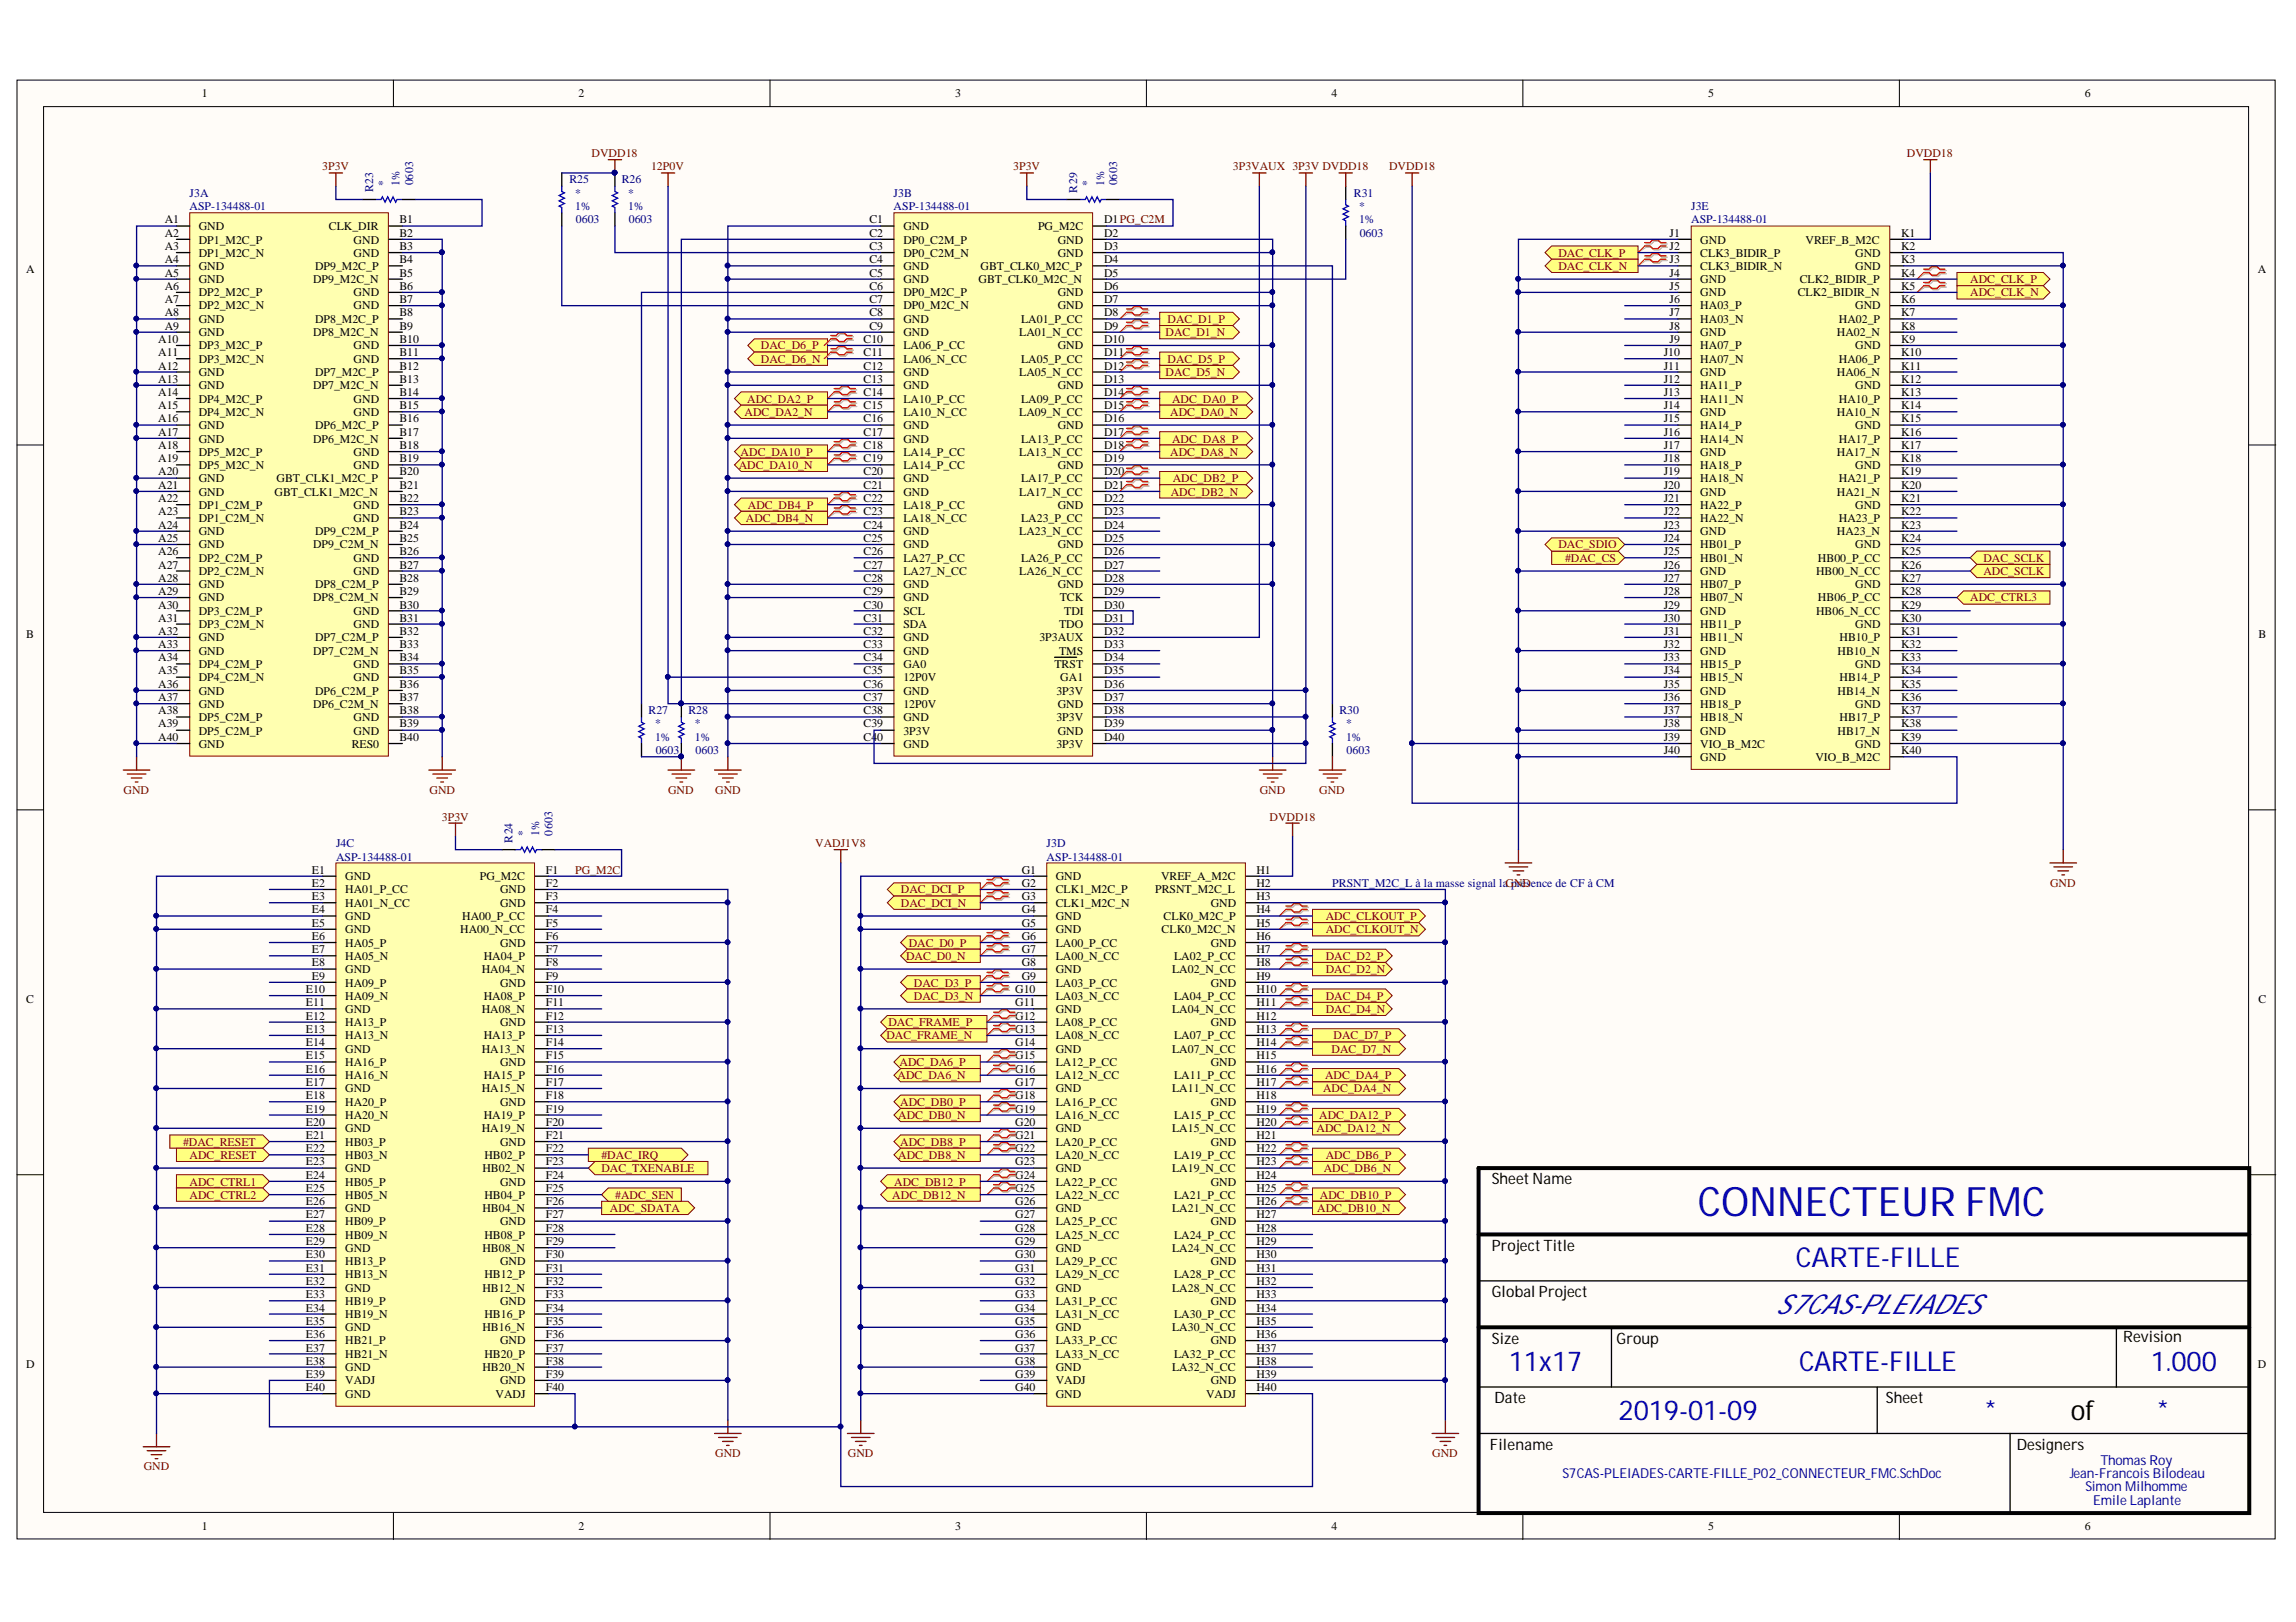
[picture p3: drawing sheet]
<svg xmlns="http://www.w3.org/2000/svg" width="297mm" height="210mm" viewBox="0 0 297 210" stroke-linecap="round" stroke-linejoin="round" font-family="sans-serif">
<defs><g id="words">
<text font-size="5.2" fill="#0000bf" x="219.6" y="157.4">CONNECTEUR FMC</text>
<g font-size="3.5" fill="#0000bf">
<text x="232.3" y="164">CARTE-FILLE</text>
<text x="229.7" y="170">S7CAS-PLEIADES</text>
<text x="195.2" y="177.4">11x17</text>
<text x="232.7" y="177.4">CARTE-FILLE</text>
<text x="278.2" y="177.4">1.000</text>
<text x="209.4" y="183.8">2019-01-09</text>
<text x="256.8" y="183.8">*</text>
<text x="279.1" y="183.8">*</text>
</g>
<text font-size="3.5" x="267.9" y="183.8">of</text>
<g font-size="2">
<text x="193" y="153.3">Sheet Name</text>
<text x="193" y="161.9">Project Title</text>
<text x="193" y="167.9">Global Project</text>
<text x="193" y="173.9">Size</text>
<text x="209.1" y="173.9">Group</text>
<text x="274.7" y="173.7">Revision</text>
<text x="193.3" y="181.6">Date</text>
<text x="244" y="181.6">Sheet</text>
<text x="192.7" y="187.7">Filename</text>
<text x="260.9" y="187.7">Designers</text>
</g>
<g font-size="1.8" fill="#0000bf">
<text x="202.1" y="191.3">S7CAS-PLEIADES-CARTE-FILLE_P02_CONNECTEUR_FMC.SchDoc</text>
<text x="267.8" y="191.3">Jean-Francois Bilodeau</text>
<text x="271.7" y="189.6">Thomas Roy</text>
<text x="269.8" y="193">Simon Milhomme</text>
<text x="270.8" y="194.8">Emile Laplante</text>
</g>
<g font-size="1.5">
<text x="26.1" y="12.6">1</text>
<text x="74.8" y="12.6">2</text>
<text x="123.6" y="12.6">3</text>
<text x="172.3" y="12.6">4</text>
<text x="221" y="12.6">5</text>
<text x="269.7" y="12.6">6</text>
<text x="21.3" y="28.9">A1</text>
<text x="25.7" y="29.7">GND</text>
<text x="42.5" y="29.7">CLK_DIR</text>
<text x="51.7" y="28.9">B1</text>
<text x="112.5" y="28.9">C1</text>
<text x="116.9" y="29.7">GND</text>
<text x="134.3" y="29.7">PG_M2C</text>
<text x="142.8" y="28.9">D1PG_C2M</text>
<text x="3.4" y="35.3">A</text>
<text x="21.3" y="30.7">A2</text>
<text x="21.3" y="32.4">A3</text>
<text x="21.3" y="34.1">A4</text>
<text x="21.3" y="35.8">A5</text>
<text x="25.7" y="31.5">DP1_M2C_P</text>
<text x="25.7" y="33.2">DP1_M2C_N</text>
<text x="25.7" y="34.9">GND</text>
<text x="40.8" y="34.9">DP9_M2C_P</text>
<text x="45.8" y="31.5">GND</text>
<text x="45.8" y="33.2">GND</text>
<text x="51.7" y="30.7">B2</text>
<text x="51.7" y="32.4">B3</text>
<text x="51.7" y="34.1">B4</text>
<text x="51.7" y="35.8">B5</text>
<text x="112.5" y="30.7">C2</text>
<text x="112.5" y="32.4">C3</text>
<text x="112.5" y="34.1">C4</text>
<text x="112.5" y="35.8">C5</text>
<text x="116.9" y="31.5">DP0_C2M_P</text>
<text x="116.9" y="33.2">DP0_C2M_N</text>
<text x="116.9" y="34.9">GND</text>
<text x="126.9" y="34.9">GBT_CLK0_M2C_P</text>
<text x="136.8" y="31.5">GND</text>
<text x="136.8" y="33.2">GND</text>
<text x="142.8" y="30.7">D2</text>
<text x="142.8" y="32.4">D3</text>
<text x="142.8" y="34.1">D4</text>
<text x="142.8" y="35.8">D5</text>
<text x="216" y="30.7">J1</text>
<text x="216" y="32.4">J2</text>
<text x="216" y="34.1">J3</text>
<text x="216" y="35.8">J4</text>
<text x="220" y="31.5">GND</text>
<text x="220" y="33.2">CLK3_BIDIR_P</text>
<text x="220" y="34.9">CLK3_BIDIR_N</text>
<text x="233.6" y="31.5">VREF_B_M2C</text>
<text x="240" y="33.2">GND</text>
<text x="240" y="34.9">GND</text>
<text x="245.9" y="30.7">K1</text>
<text x="245.9" y="32.4">K2</text>
<text x="245.9" y="34.1">K3</text>
<text x="245.9" y="35.8">K4</text>
<text x="292.1" y="35.3">A</text>
<text x="21.3" y="37.5">A6</text>
<text x="21.3" y="39.2">A7</text>
<text x="21.3" y="40.9">A8</text>
<text x="25.7" y="36.7">GND</text>
<text x="25.7" y="38.4">DP2_M2C_P</text>
<text x="25.7" y="40.1">DP2_M2C_N</text>
<text x="25.7" y="41.8">GND</text>
<text x="40.5" y="36.7">DP9_M2C_N</text>
<text x="40.8" y="41.8">DP8_M2C_P</text>
<text x="45.8" y="38.4">GND</text>
<text x="45.8" y="40.1">GND</text>
<text x="51.7" y="37.5">B6</text>
<text x="51.7" y="39.2">B7</text>
<text x="51.7" y="40.9">B8</text>
<text x="112.5" y="37.5">C6</text>
<text x="112.5" y="39.2">C7</text>
<text x="112.5" y="40.9">C8</text>
<text x="116.9" y="36.7">GND</text>
<text x="116.9" y="38.4">DP0_M2C_P</text>
<text x="116.9" y="40.1">DP0_M2C_N</text>
<text x="116.9" y="41.8">GND</text>
<text x="126.6" y="36.7">GBT_CLK0_M2C_N</text>
<text x="132.1" y="41.8">LA01_P_CC</text>
<text x="136.8" y="38.4">GND</text>
<text x="136.8" y="40.1">GND</text>
<text x="142.8" y="37.5">D6</text>
<text x="142.8" y="39.2">D7</text>
<text x="142.8" y="40.9">D8</text>
<text x="216" y="37.5">J5</text>
<text x="216" y="39.2">J6</text>
<text x="216" y="40.9">J7</text>
<text x="220" y="36.7">GND</text>
<text x="220" y="38.4">GND</text>
<text x="220" y="40.1">HA03_P</text>
<text x="220" y="41.8">HA03_N</text>
<text x="232.6" y="38.4">CLK2_BIDIR_N</text>
<text x="232.8" y="36.7">CLK2_BIDIR_P</text>
<text x="237.9" y="41.8">HA02_P</text>
<text x="240" y="40.1">GND</text>
<text x="245.9" y="37.5">K5</text>
<text x="245.9" y="39.2">K6</text>
<text x="245.9" y="40.9">K7</text>
<text x="20.5" y="44.4">A10</text>
<text x="20.5" y="46">A11</text>
<text x="20.5" y="47.8">A12</text>
<text x="21.3" y="42.7">A9</text>
<text x="25.7" y="43.5">GND</text>
<text x="25.7" y="45.2">DP3_M2C_P</text>
<text x="25.7" y="47">DP3_M2C_N</text>
<text x="40.5" y="43.5">DP8_M2C_N</text>
<text x="45.8" y="45.2">GND</text>
<text x="45.8" y="47">GND</text>
<text x="51.7" y="42.7">B9</text>
<text x="51.7" y="44.4">B10</text>
<text x="51.7" y="46">B11</text>
<text x="51.7" y="47.8">B12</text>
<text x="111.7" y="44.4">C10</text>
<text x="111.7" y="46">C11</text>
<text x="111.7" y="47.8">C12</text>
<text x="112.5" y="42.7">C9</text>
<text x="116.9" y="43.5">GND</text>
<text x="116.9" y="45.2">LA06_P_CC</text>
<text x="116.9" y="47">LA06_N_CC</text>
<text x="131.8" y="43.5">LA01_N_CC</text>
<text x="132.1" y="47">LA05_P_CC</text>
<text x="136.8" y="45.2">GND</text>
<text x="142.8" y="42.7">D9</text>
<text x="142.8" y="44.4">D10</text>
<text x="142.8" y="46">D11</text>
<text x="142.8" y="47.8">D12</text>
<text x="215.2" y="46">J10</text>
<text x="215.2" y="47.8">J11</text>
<text x="216" y="42.7">J8</text>
<text x="216" y="44.4">J9</text>
<text x="220" y="43.5">GND</text>
<text x="220" y="45.2">HA07_P</text>
<text x="220" y="47">HA07_N</text>
<text x="237.7" y="43.5">HA02_N</text>
<text x="237.9" y="47">HA06_P</text>
<text x="240" y="45.2">GND</text>
<text x="245.9" y="42.7">K8</text>
<text x="245.9" y="44.4">K9</text>
<text x="245.9" y="46">K10</text>
<text x="245.9" y="47.8">K11</text>
<text x="20.5" y="49.5">A13</text>
<text x="20.5" y="51.2">A14</text>
<text x="20.5" y="53">A15</text>
<text x="25.7" y="48.7">GND</text>
<text x="25.7" y="50.4">GND</text>
<text x="25.7" y="52.1">DP4_M2C_P</text>
<text x="25.7" y="53.8">DP4_M2C_N</text>
<text x="40.5" y="50.4">DP7_M2C_N</text>
<text x="40.8" y="48.7">DP7_M2C_P</text>
<text x="45.8" y="52.1">GND</text>
<text x="45.8" y="53.8">GND</text>
<text x="51.7" y="49.5">B13</text>
<text x="51.7" y="51.2">B14</text>
<text x="51.7" y="53">B15</text>
<text x="111.7" y="49.5">C13</text>
<text x="111.7" y="51.2">C14</text>
<text x="111.7" y="53">C15</text>
<text x="116.9" y="48.7">GND</text>
<text x="116.9" y="50.4">GND</text>
<text x="116.9" y="52.1">LA10_P_CC</text>
<text x="116.9" y="53.8">LA10_N_CC</text>
<text x="131.8" y="48.7">LA05_N_CC</text>
<text x="131.8" y="53.8">LA09_N_CC</text>
<text x="132.1" y="52.1">LA09_P_CC</text>
<text x="136.8" y="50.4">GND</text>
<text x="142.8" y="49.5">D13</text>
<text x="142.8" y="51.2">D14</text>
<text x="142.8" y="53">D15</text>
<text x="215.2" y="49.5">J12</text>
<text x="215.2" y="51.2">J13</text>
<text x="215.2" y="53">J14</text>
<text x="220" y="48.7">GND</text>
<text x="220" y="50.4">HA11_P</text>
<text x="220" y="52.1">HA11_N</text>
<text x="220" y="53.8">GND</text>
<text x="237.7" y="48.7">HA06_N</text>
<text x="237.7" y="53.8">HA10_N</text>
<text x="237.9" y="52.1">HA10_P</text>
<text x="240" y="50.4">GND</text>
<text x="245.9" y="49.5">K12</text>
<text x="245.9" y="51.2">K13</text>
<text x="245.9" y="53">K14</text>
<text x="20.5" y="54.7">A16</text>
<text x="20.5" y="56.4">A17</text>
<text x="20.5" y="58.1">A18</text>
<text x="20.5" y="59.8">A19</text>
<text x="25.7" y="55.5">GND</text>
<text x="25.7" y="57.3">GND</text>
<text x="25.7" y="59">DP5_M2C_P</text>
<text x="40.5" y="57.3">DP6_M2C_N</text>
<text x="40.8" y="55.5">DP6_M2C_P</text>
<text x="45.8" y="59">GND</text>
<text x="51.7" y="54.7">B16</text>
<text x="51.7" y="56.4">B17</text>
<text x="51.7" y="58.1">B18</text>
<text x="51.7" y="59.8">B19</text>
<text x="111.7" y="54.7">C16</text>
<text x="111.7" y="56.4">C17</text>
<text x="111.7" y="58.1">C18</text>
<text x="111.7" y="59.8">C19</text>
<text x="116.9" y="55.5">GND</text>
<text x="116.9" y="57.3">GND</text>
<text x="116.9" y="59">LA14_P_CC</text>
<text x="131.8" y="59">LA13_N_CC</text>
<text x="132.1" y="57.3">LA13_P_CC</text>
<text x="136.8" y="55.5">GND</text>
<text x="142.8" y="54.7">D16</text>
<text x="142.8" y="56.4">D17</text>
<text x="142.8" y="58.1">D18</text>
<text x="142.8" y="59.8">D19</text>
<text x="215.2" y="54.7">J15</text>
<text x="215.2" y="56.4">J16</text>
<text x="215.2" y="58.1">J17</text>
<text x="215.2" y="59.8">J18</text>
<text x="220" y="55.5">HA14_P</text>
<text x="220" y="57.3">HA14_N</text>
<text x="220" y="59">GND</text>
<text x="237.7" y="59">HA17_N</text>
<text x="237.9" y="57.3">HA17_P</text>
<text x="240" y="55.5">GND</text>
<text x="245.9" y="54.7">K15</text>
<text x="245.9" y="56.4">K16</text>
<text x="245.9" y="58.1">K17</text>
<text x="245.9" y="59.8">K18</text>
<text x="20.5" y="61.5">A20</text>
<text x="20.5" y="63.3">A21</text>
<text x="20.5" y="65">A22</text>
<text x="25.7" y="60.7">DP5_M2C_N</text>
<text x="25.7" y="62.4">GND</text>
<text x="25.7" y="64.1">GND</text>
<text x="25.7" y="65.8">DP1_C2M_P</text>
<text x="35.5" y="64.1">GBT_CLK1_M2C_N</text>
<text x="35.8" y="62.4">GBT_CLK1_M2C_P</text>
<text x="45.8" y="60.7">GND</text>
<text x="45.8" y="65.8">GND</text>
<text x="51.7" y="61.5">B20</text>
<text x="51.7" y="63.3">B21</text>
<text x="51.7" y="65">B22</text>
<text x="111.7" y="61.5">C20</text>
<text x="111.7" y="63.3">C21</text>
<text x="111.7" y="65">C22</text>
<text x="116.9" y="60.7">LA14_P_CC</text>
<text x="116.9" y="62.4">GND</text>
<text x="116.9" y="64.1">GND</text>
<text x="116.9" y="65.8">LA18_P_CC</text>
<text x="131.8" y="64.1">LA17_N_CC</text>
<text x="132.1" y="62.4">LA17_P_CC</text>
<text x="136.8" y="60.7">GND</text>
<text x="136.8" y="65.8">GND</text>
<text x="142.8" y="61.5">D20</text>
<text x="142.8" y="63.3">D21</text>
<text x="142.8" y="65">D22</text>
<text x="215.2" y="61.5">J19</text>
<text x="215.2" y="63.3">J20</text>
<text x="215.2" y="65">J21</text>
<text x="220" y="60.7">HA18_P</text>
<text x="220" y="62.4">HA18_N</text>
<text x="220" y="64.1">GND</text>
<text x="220" y="65.8">HA22_P</text>
<text x="237.7" y="64.1">HA21_N</text>
<text x="237.9" y="62.4">HA21_P</text>
<text x="240" y="60.7">GND</text>
<text x="240" y="65.8">GND</text>
<text x="245.9" y="61.5">K19</text>
<text x="245.9" y="63.3">K20</text>
<text x="245.9" y="65">K21</text>
<text x="20.5" y="66.7">A23</text>
<text x="20.5" y="68.4">A24</text>
<text x="20.5" y="70.1">A25</text>
<text x="20.5" y="71.8">A26</text>
<text x="25.7" y="67.5">DP1_C2M_N</text>
<text x="25.7" y="69.3">GND</text>
<text x="25.7" y="71">GND</text>
<text x="40.5" y="71">DP9_C2M_N</text>
<text x="40.8" y="69.3">DP9_C2M_P</text>
<text x="45.8" y="67.5">GND</text>
<text x="51.7" y="66.7">B23</text>
<text x="51.7" y="68.4">B24</text>
<text x="51.7" y="70.1">B25</text>
<text x="51.7" y="71.8">B26</text>
<text x="111.7" y="66.7">C23</text>
<text x="111.7" y="68.4">C24</text>
<text x="111.7" y="70.1">C25</text>
<text x="111.7" y="71.8">C26</text>
<text x="116.9" y="67.5">LA18_N_CC</text>
<text x="116.9" y="69.3">GND</text>
<text x="116.9" y="71">GND</text>
<text x="131.8" y="69.3">LA23_N_CC</text>
<text x="132.1" y="67.5">LA23_P_CC</text>
<text x="136.8" y="71">GND</text>
<text x="142.8" y="66.7">D23</text>
<text x="142.8" y="68.4">D24</text>
<text x="142.8" y="70.1">D25</text>
<text x="142.8" y="71.8">D26</text>
<text x="215.2" y="66.7">J22</text>
<text x="215.2" y="68.4">J23</text>
<text x="215.2" y="70.1">J24</text>
<text x="215.2" y="71.8">J25</text>
<text x="220" y="67.5">HA22_N</text>
<text x="220" y="69.3">GND</text>
<text x="220" y="71">HB01_P</text>
<text x="237.7" y="69.3">HA23_N</text>
<text x="237.9" y="67.5">HA23_P</text>
<text x="240" y="71">GND</text>
<text x="245.9" y="66.7">K22</text>
<text x="245.9" y="68.4">K23</text>
<text x="245.9" y="70.1">K24</text>
<text x="245.9" y="71.8">K25</text>
<text x="20.5" y="73.6">A27</text>
<text x="20.5" y="75.3">A28</text>
<text x="20.5" y="77">A29</text>
<text x="25.7" y="72.7">DP2_C2M_P</text>
<text x="25.7" y="74.4">DP2_C2M_N</text>
<text x="25.7" y="76.1">GND</text>
<text x="25.7" y="77.8">GND</text>
<text x="40.5" y="77.8">DP8_C2M_N</text>
<text x="40.8" y="76.1">DP8_C2M_P</text>
<text x="45.8" y="72.7">GND</text>
<text x="45.8" y="74.4">GND</text>
<text x="51.7" y="73.6">B27</text>
<text x="51.7" y="75.3">B28</text>
<text x="51.7" y="77">B29</text>
<text x="111.7" y="73.6">C27</text>
<text x="111.7" y="75.3">C28</text>
<text x="111.7" y="77">C29</text>
<text x="116.9" y="72.7">LA27_P_CC</text>
<text x="116.9" y="74.4">LA27_N_CC</text>
<text x="116.9" y="76.1">GND</text>
<text x="116.9" y="77.8">GND</text>
<text x="131.8" y="74.4">LA26_N_CC</text>
<text x="132.1" y="72.7">LA26_P_CC</text>
<text x="136.8" y="76.1">GND</text>
<text x="137.1" y="77.8">TCK</text>
<text x="142.8" y="73.6">D27</text>
<text x="142.8" y="75.3">D28</text>
<text x="142.8" y="77">D29</text>
<text x="215.2" y="73.6">J26</text>
<text x="215.2" y="75.3">J27</text>
<text x="215.2" y="77">J28</text>
<text x="220" y="72.7">HB01_N</text>
<text x="220" y="74.4">GND</text>
<text x="220" y="76.1">HB07_P</text>
<text x="220" y="77.8">HB07_N</text>
<text x="234.9" y="74.4">HB00_N_CC</text>
<text x="235.2" y="72.7">HB00_P_CC</text>
<text x="235.2" y="77.8">HB06_P_CC</text>
<text x="240" y="76.1">GND</text>
<text x="245.9" y="73.6">K26</text>
<text x="245.9" y="75.3">K27</text>
<text x="245.9" y="77">K28</text>
<text x="3.4" y="82.6">B</text>
<text x="20.5" y="78.7">A30</text>
<text x="20.5" y="80.4">A31</text>
<text x="20.5" y="82.1">A32</text>
<text x="20.5" y="83.9">A33</text>
<text x="25.7" y="79.6">DP3_C2M_P</text>
<text x="25.7" y="81.3">DP3_C2M_N</text>
<text x="25.7" y="83">GND</text>
<text x="40.8" y="83">DP7_C2M_P</text>
<text x="45.8" y="79.6">GND</text>
<text x="45.8" y="81.3">GND</text>
<text x="51.7" y="78.7">B30</text>
<text x="51.7" y="80.4">B31</text>
<text x="51.7" y="82.1">B32</text>
<text x="51.7" y="83.9">B33</text>
<text x="111.7" y="78.7">C30</text>
<text x="111.7" y="80.4">C31</text>
<text x="111.7" y="82.1">C32</text>
<text x="111.7" y="83.9">C33</text>
<text x="116.9" y="79.6">SCL</text>
<text x="116.9" y="81.3">SDA</text>
<text x="116.9" y="83">GND</text>
<text x="134.5" y="83">3P3AUX</text>
<text x="137" y="81.3">TDO</text>
<text x="137.7" y="79.6">TDI</text>
<text x="142.8" y="78.7">D30</text>
<text x="142.8" y="80.4">D31</text>
<text x="142.8" y="82.1">D32</text>
<text x="142.8" y="83.9">D33</text>
<text x="215.2" y="78.7">J29</text>
<text x="215.2" y="80.4">J30</text>
<text x="215.2" y="82.1">J31</text>
<text x="215.2" y="83.9">J32</text>
<text x="220" y="79.6">GND</text>
<text x="220" y="81.3">HB11_P</text>
<text x="220" y="83">HB11_N</text>
<text x="234.9" y="79.6">HB06_N_CC</text>
<text x="238" y="83">HB10_P</text>
<text x="240" y="81.3">GND</text>
<text x="245.9" y="78.7">K29</text>
<text x="245.9" y="80.4">K30</text>
<text x="245.9" y="82.1">K31</text>
<text x="245.9" y="83.9">K32</text>
<text x="292.2" y="82.6">B</text>
<text x="20.5" y="85.6">A34</text>
<text x="20.5" y="87.3">A35</text>
<text x="20.5" y="89">A36</text>
<text x="25.7" y="84.7">GND</text>
<text x="25.7" y="86.4">DP4_C2M_P</text>
<text x="25.7" y="88.1">DP4_C2M_N</text>
<text x="25.7" y="89.9">GND</text>
<text x="40.5" y="84.7">DP7_C2M_N</text>
<text x="40.8" y="89.9">DP6_C2M_P</text>
<text x="45.8" y="86.4">GND</text>
<text x="45.8" y="88.1">GND</text>
<text x="51.7" y="85.6">B34</text>
<text x="51.7" y="87.3">B35</text>
<text x="51.7" y="89">B36</text>
<text x="111.7" y="85.6">C34</text>
<text x="111.7" y="87.3">C35</text>
<text x="111.7" y="89">C36</text>
<text x="116.9" y="84.7">GND</text>
<text x="116.9" y="86.4">GA0</text>
<text x="116.9" y="88.1">12P0V</text>
<text x="116.9" y="89.9">GND</text>
<text x="136.4" y="86.4">TRST</text>
<text x="136.7" y="89.9">3P3V</text>
<text x="137" y="84.7">TMS</text>
<text x="137.2" y="88.1">GA1</text>
<text x="142.8" y="85.6">D34</text>
<text x="142.8" y="87.3">D35</text>
<text x="142.8" y="89">D36</text>
<text x="215.2" y="85.6">J33</text>
<text x="215.2" y="87.3">J34</text>
<text x="215.2" y="89">J35</text>
<text x="220" y="84.7">GND</text>
<text x="220" y="86.4">HB15_P</text>
<text x="220" y="88.1">HB15_N</text>
<text x="220" y="89.9">GND</text>
<text x="237.7" y="84.7">HB10_N</text>
<text x="237.7" y="89.9">HB14_N</text>
<text x="238" y="88.1">HB14_P</text>
<text x="240" y="86.4">GND</text>
<text x="245.9" y="85.6">K33</text>
<text x="245.9" y="87.3">K34</text>
<text x="245.9" y="89">K35</text>
<text x="20.5" y="90.7">A37</text>
<text x="20.5" y="92.4">A38</text>
<text x="20.5" y="94.1">A39</text>
<text x="20.5" y="95.9">A40</text>
<text x="25.7" y="91.6">GND</text>
<text x="25.7" y="93.3">DP5_C2M_P</text>
<text x="25.7" y="95.1">DP5_C2M_P</text>
<text x="40.5" y="91.6">DP6_C2M_N</text>
<text x="45.8" y="93.3">GND</text>
<text x="45.8" y="95.1">GND</text>
<text x="51.7" y="90.7">B37</text>
<text x="51.7" y="92.4">B38</text>
<text x="51.7" y="94.1">B39</text>
<text x="51.7" y="95.9">B40</text>
<text x="111.7" y="90.7">C37</text>
<text x="111.7" y="92.4">C38</text>
<text x="111.7" y="94.1">C39</text>
<text x="111.7" y="95.9">C40</text>
<text x="116.9" y="91.6">12P0V</text>
<text x="116.9" y="93.3">GND</text>
<text x="116.9" y="95.1">3P3V</text>
<text x="136.7" y="93.3">3P3V</text>
<text x="136.8" y="91.6">GND</text>
<text x="136.8" y="95.1">GND</text>
<text x="142.8" y="90.7">D37</text>
<text x="142.8" y="92.4">D38</text>
<text x="142.8" y="94.1">D39</text>
<text x="142.8" y="95.9">D40</text>
<text x="215.2" y="90.7">J36</text>
<text x="215.2" y="92.4">J37</text>
<text x="215.2" y="94.1">J38</text>
<text x="215.2" y="95.9">J39</text>
<text x="220" y="91.6">HB18_P</text>
<text x="220" y="93.3">HB18_N</text>
<text x="220" y="95.1">GND</text>
<text x="237.7" y="95.1">HB17_N</text>
<text x="238" y="93.3">HB17_P</text>
<text x="240" y="91.6">GND</text>
<text x="245.9" y="90.7">K36</text>
<text x="245.9" y="92.4">K37</text>
<text x="245.9" y="94.1">K38</text>
<text x="245.9" y="95.9">K39</text>
<text x="25.7" y="96.7">GND</text>
<text x="45.5" y="96.7">RES0</text>
<text x="116.9" y="96.7">GND</text>
<text x="136.7" y="96.7">3P3V</text>
<text x="215.2" y="97.6">J40</text>
<text x="220" y="96.7">VIO_B_M2C</text>
<text x="220" y="98.4">GND</text>
<text x="234.9" y="98.4">VIO_B_M2C</text>
<text x="240" y="96.7">GND</text>
<text x="245.9" y="97.6">K40</text>
<text x="40.3" y="113.1">E1</text>
<text x="44.7" y="113.9">GND</text>
<text x="62.1" y="113.9">PG_M2C</text>
<text x="70.6" y="113.1">F1</text>
<text x="132.2" y="113.1">G1</text>
<text x="136.6" y="113.9">GND</text>
<text x="150.2" y="113.9">VREF_A_M2C</text>
<text x="162.5" y="113.1">H1</text>
<text x="40.3" y="114.7">E2</text>
<text x="40.3" y="116.5">E3</text>
<text x="40.3" y="118.2">E4</text>
<text x="40.3" y="119.9">E5</text>
<text x="44.7" y="115.6">HA01_P_CC</text>
<text x="44.7" y="117.4">HA01_N_CC</text>
<text x="44.7" y="119.1">GND</text>
<text x="59.8" y="119.1">HA00_P_CC</text>
<text x="64.7" y="115.6">GND</text>
<text x="64.7" y="117.4">GND</text>
<text x="70.6" y="114.7">F2</text>
<text x="70.6" y="116.5">F3</text>
<text x="70.6" y="118.2">F4</text>
<text x="70.6" y="119.9">F5</text>
<text x="132.2" y="114.7">G2</text>
<text x="132.2" y="116.5">G3</text>
<text x="132.2" y="118.2">G4</text>
<text x="132.2" y="119.9">G5</text>
<text x="136.6" y="115.6">CLK1_M2C_P</text>
<text x="136.6" y="117.4">CLK1_M2C_N</text>
<text x="136.6" y="119.1">GND</text>
<text x="149.4" y="115.6">PRSNT_M2C_L</text>
<text x="150.5" y="119.1">CLK0_M2C_P</text>
<text x="156.6" y="117.4">GND</text>
<text x="162.5" y="114.7">H2</text>
<text x="162.5" y="116.5">H3</text>
<text x="162.5" y="118.2">H4</text>
<text x="162.5" y="119.9">H5</text>
<text x="40.3" y="121.7">E6</text>
<text x="40.3" y="123.4">E7</text>
<text x="40.3" y="125.1">E8</text>
<text x="44.7" y="120.7">GND</text>
<text x="44.7" y="122.5">HA05_P</text>
<text x="44.7" y="124.2">HA05_N</text>
<text x="44.7" y="125.9">GND</text>
<text x="59.5" y="120.7">HA00_N_CC</text>
<text x="62.3" y="125.9">HA04_N</text>
<text x="62.6" y="124.2">HA04_P</text>
<text x="64.7" y="122.5">GND</text>
<text x="70.6" y="121.7">F6</text>
<text x="70.6" y="123.4">F7</text>
<text x="70.6" y="125.1">F8</text>
<text x="132.2" y="121.7">G6</text>
<text x="132.2" y="123.4">G7</text>
<text x="132.2" y="125.1">G8</text>
<text x="136.6" y="120.7">GND</text>
<text x="136.6" y="122.5">LA00_P_CC</text>
<text x="136.6" y="124.2">LA00_N_CC</text>
<text x="136.6" y="125.9">GND</text>
<text x="150.3" y="120.7">CLK0_M2C_N</text>
<text x="151.6" y="125.9">LA02_N_CC</text>
<text x="151.9" y="124.2">LA02_P_CC</text>
<text x="156.6" y="122.5">GND</text>
<text x="162.5" y="121.7">H6</text>
<text x="162.5" y="123.4">H7</text>
<text x="162.5" y="125.1">H8</text>
<text x="3.4" y="129.8">C</text>
<text x="39.6" y="128.5">E10</text>
<text x="39.6" y="130.2">E11</text>
<text x="39.6" y="132">E12</text>
<text x="40.3" y="126.8">E9</text>
<text x="44.7" y="127.7">HA09_P</text>
<text x="44.7" y="129.4">HA09_N</text>
<text x="44.7" y="131.1">GND</text>
<text x="62.3" y="131.1">HA08_N</text>
<text x="62.6" y="129.4">HA08_P</text>
<text x="64.7" y="127.7">GND</text>
<text x="70.6" y="126.8">F9</text>
<text x="70.6" y="128.5">F10</text>
<text x="70.6" y="130.2">F11</text>
<text x="70.6" y="132">F12</text>
<text x="131.3" y="128.5">G10</text>
<text x="131.3" y="130.2">G11</text>
<text x="131.3" y="132">G12</text>
<text x="132.2" y="126.8">G9</text>
<text x="136.6" y="127.7">LA03_P_CC</text>
<text x="136.6" y="129.4">LA03_N_CC</text>
<text x="136.6" y="131.1">GND</text>
<text x="151.6" y="131.1">LA04_N_CC</text>
<text x="151.9" y="129.4">LA04_P_CC</text>
<text x="156.6" y="127.7">GND</text>
<text x="162.5" y="126.8">H9</text>
<text x="162.5" y="128.5">H10</text>
<text x="162.5" y="130.2">H11</text>
<text x="162.5" y="132">H12</text>
<text x="292.2" y="129.8">C</text>
<text x="39.6" y="133.7">E13</text>
<text x="39.6" y="135.4">E14</text>
<text x="39.6" y="137.1">E15</text>
<text x="44.7" y="132.8">HA13_P</text>
<text x="44.7" y="134.5">HA13_N</text>
<text x="44.7" y="136.2">GND</text>
<text x="44.7" y="138">HA16_P</text>
<text x="62.3" y="136.2">HA13_N</text>
<text x="62.6" y="134.5">HA13_P</text>
<text x="64.7" y="132.8">GND</text>
<text x="64.7" y="138">GND</text>
<text x="70.6" y="133.7">F13</text>
<text x="70.6" y="135.4">F14</text>
<text x="70.6" y="137.1">F15</text>
<text x="131.3" y="133.7">G13</text>
<text x="131.3" y="135.4">G14</text>
<text x="131.3" y="137.1">G15</text>
<text x="136.6" y="132.8">LA08_P_CC</text>
<text x="136.6" y="134.5">LA08_N_CC</text>
<text x="136.6" y="136.2">GND</text>
<text x="136.6" y="138">LA12_P_CC</text>
<text x="151.6" y="136.2">LA07_N_CC</text>
<text x="151.9" y="134.5">LA07_P_CC</text>
<text x="156.6" y="132.8">GND</text>
<text x="156.6" y="138">GND</text>
<text x="162.5" y="133.7">H13</text>
<text x="162.5" y="135.4">H14</text>
<text x="162.5" y="137.1">H15</text>
<text x="39.6" y="138.8">E16</text>
<text x="39.6" y="140.5">E17</text>
<text x="39.6" y="142.2">E18</text>
<text x="39.6" y="144">E19</text>
<text x="44.7" y="139.7">HA16_N</text>
<text x="44.7" y="141.4">GND</text>
<text x="44.7" y="143.1">HA20_P</text>
<text x="62.3" y="141.4">HA15_N</text>
<text x="62.6" y="139.7">HA15_P</text>
<text x="64.7" y="143.1">GND</text>
<text x="70.6" y="138.8">F16</text>
<text x="70.6" y="140.5">F17</text>
<text x="70.6" y="142.2">F18</text>
<text x="70.6" y="144">F19</text>
<text x="131.3" y="138.8">G16</text>
<text x="131.3" y="140.5">G17</text>
<text x="131.3" y="142.2">G18</text>
<text x="131.3" y="144">G19</text>
<text x="136.6" y="139.7">LA12_N_CC</text>
<text x="136.6" y="141.4">GND</text>
<text x="136.6" y="143.1">LA16_P_CC</text>
<text x="151.6" y="141.4">LA11_N_CC</text>
<text x="151.9" y="139.7">LA11_P_CC</text>
<text x="156.6" y="143.1">GND</text>
<text x="162.5" y="138.8">H16</text>
<text x="162.5" y="140.5">H17</text>
<text x="162.5" y="142.2">H18</text>
<text x="162.5" y="144">H19</text>
<text x="39.6" y="145.7">E20</text>
<text x="39.6" y="147.4">E21</text>
<text x="39.6" y="149.1">E22</text>
<text x="44.7" y="144.8">HA20_N</text>
<text x="44.7" y="146.5">GND</text>
<text x="44.7" y="148.3">HB03_P</text>
<text x="44.7" y="150">HB03_N</text>
<text x="62.3" y="146.5">HA19_N</text>
<text x="62.6" y="144.8">HA19_P</text>
<text x="62.7" y="150">HB02_P</text>
<text x="64.7" y="148.3">GND</text>
<text x="70.6" y="145.7">F20</text>
<text x="70.6" y="147.4">F21</text>
<text x="70.6" y="149.1">F22</text>
<text x="131.3" y="145.7">G20</text>
<text x="131.3" y="147.4">G21</text>
<text x="131.3" y="149.1">G22</text>
<text x="136.6" y="144.8">LA16_N_CC</text>
<text x="136.6" y="146.5">GND</text>
<text x="136.6" y="148.3">LA20_P_CC</text>
<text x="136.6" y="150">LA20_N_CC</text>
<text x="151.6" y="146.5">LA15_N_CC</text>
<text x="151.9" y="144.8">LA15_P_CC</text>
<text x="151.9" y="150">LA19_P_CC</text>
<text x="156.6" y="148.3">GND</text>
<text x="162.5" y="145.7">H20</text>
<text x="162.5" y="147.4">H21</text>
<text x="162.5" y="149.1">H22</text>
<text x="39.6" y="150.8">E23</text>
<text x="39.6" y="152.5">E24</text>
<text x="39.6" y="154.3">E25</text>
<text x="39.6" y="156">E26</text>
<text x="44.7" y="151.7">GND</text>
<text x="44.7" y="153.4">HB05_P</text>
<text x="44.7" y="155.1">HB05_N</text>
<text x="62.4" y="151.7">HB02_N</text>
<text x="62.7" y="155.1">HB04_P</text>
<text x="64.7" y="153.4">GND</text>
<text x="70.6" y="150.8">F23</text>
<text x="70.6" y="152.5">F24</text>
<text x="70.6" y="154.3">F25</text>
<text x="70.6" y="156">F26</text>
<text x="131.3" y="150.8">G23</text>
<text x="131.3" y="152.5">G24</text>
<text x="131.3" y="154.3">G25</text>
<text x="131.3" y="156">G26</text>
<text x="136.6" y="151.7">GND</text>
<text x="136.6" y="153.4">LA22_P_CC</text>
<text x="136.6" y="155.1">LA22_N_CC</text>
<text x="151.6" y="151.7">LA19_N_CC</text>
<text x="151.9" y="155.1">LA21_P_CC</text>
<text x="156.6" y="153.4">GND</text>
<text x="162.5" y="150.8">H23</text>
<text x="162.5" y="152.5">H24</text>
<text x="162.5" y="154.3">H25</text>
<text x="162.5" y="156">H26</text>
<text x="39.6" y="157.7">E27</text>
<text x="39.6" y="159.4">E28</text>
<text x="39.6" y="161.1">E29</text>
<text x="44.7" y="156.8">GND</text>
<text x="44.7" y="158.5">HB09_P</text>
<text x="44.7" y="160.3">HB09_N</text>
<text x="44.7" y="162">GND</text>
<text x="62.4" y="156.8">HB04_N</text>
<text x="62.4" y="162">HB08_N</text>
<text x="62.7" y="160.3">HB08_P</text>
<text x="64.7" y="158.5">GND</text>
<text x="70.6" y="157.7">F27</text>
<text x="70.6" y="159.4">F28</text>
<text x="70.6" y="161.1">F29</text>
<text x="131.3" y="157.7">G27</text>
<text x="131.3" y="159.4">G28</text>
<text x="131.3" y="161.1">G29</text>
<text x="136.6" y="156.8">GND</text>
<text x="136.6" y="158.5">LA25_P_CC</text>
<text x="136.6" y="160.3">LA25_N_CC</text>
<text x="136.6" y="162">GND</text>
<text x="151.6" y="156.8">LA21_N_CC</text>
<text x="151.6" y="162">LA24_N_CC</text>
<text x="151.9" y="160.3">LA24_P_CC</text>
<text x="156.6" y="158.5">GND</text>
<text x="162.5" y="157.7">H27</text>
<text x="162.5" y="159.4">H28</text>
<text x="162.5" y="161.1">H29</text>
<text x="39.6" y="162.8">E30</text>
<text x="39.6" y="164.6">E31</text>
<text x="39.6" y="166.3">E32</text>
<text x="39.6" y="168">E33</text>
<text x="44.7" y="163.7">HB13_P</text>
<text x="44.7" y="165.4">HB13_N</text>
<text x="44.7" y="167.1">GND</text>
<text x="62.4" y="167.1">HB12_N</text>
<text x="62.7" y="165.4">HB12_P</text>
<text x="64.7" y="163.7">GND</text>
<text x="70.6" y="162.8">F30</text>
<text x="70.6" y="164.6">F31</text>
<text x="70.6" y="166.3">F32</text>
<text x="70.6" y="168">F33</text>
<text x="131.3" y="162.8">G30</text>
<text x="131.3" y="164.6">G31</text>
<text x="131.3" y="166.3">G32</text>
<text x="131.3" y="168">G33</text>
<text x="136.6" y="163.7">LA29_P_CC</text>
<text x="136.6" y="165.4">LA29_N_CC</text>
<text x="136.6" y="167.1">GND</text>
<text x="151.6" y="167.1">LA28_N_CC</text>
<text x="151.9" y="165.4">LA28_P_CC</text>
<text x="156.6" y="163.7">GND</text>
<text x="162.5" y="162.8">H30</text>
<text x="162.5" y="164.6">H31</text>
<text x="162.5" y="166.3">H32</text>
<text x="162.5" y="168">H33</text>
<text x="39.6" y="169.8">E34</text>
<text x="39.6" y="171.4">E35</text>
<text x="39.6" y="173.1">E36</text>
<text x="44.7" y="168.8">HB19_P</text>
<text x="44.7" y="170.6">HB19_N</text>
<text x="44.7" y="172.3">GND</text>
<text x="44.7" y="174">HB21_P</text>
<text x="62.4" y="172.3">HB16_N</text>
<text x="62.7" y="170.6">HB16_P</text>
<text x="64.7" y="168.8">GND</text>
<text x="64.7" y="174">GND</text>
<text x="70.6" y="169.8">F34</text>
<text x="70.6" y="171.4">F35</text>
<text x="70.6" y="173.1">F36</text>
<text x="131.3" y="169.8">G34</text>
<text x="131.3" y="171.4">G35</text>
<text x="131.3" y="173.1">G36</text>
<text x="136.6" y="168.8">LA31_P_CC</text>
<text x="136.6" y="170.6">LA31_N_CC</text>
<text x="136.6" y="172.3">GND</text>
<text x="136.6" y="174">LA33_P_CC</text>
<text x="151.6" y="172.3">LA30_N_CC</text>
<text x="151.9" y="170.6">LA30_P_CC</text>
<text x="156.6" y="168.8">GND</text>
<text x="156.6" y="174">GND</text>
<text x="162.5" y="169.8">H34</text>
<text x="162.5" y="171.4">H35</text>
<text x="162.5" y="173.1">H36</text>
<text x="3.4" y="177">D</text>
<text x="39.6" y="174.9">E37</text>
<text x="39.6" y="176.6">E38</text>
<text x="39.6" y="178.3">E39</text>
<text x="39.6" y="180">E40</text>
<text x="44.7" y="175.8">HB21_N</text>
<text x="44.7" y="177.4">GND</text>
<text x="44.7" y="179.1">VADJ</text>
<text x="62.4" y="177.4">HB20_N</text>
<text x="62.7" y="175.8">HB20_P</text>
<text x="64.7" y="179.1">GND</text>
<text x="70.6" y="174.9">F37</text>
<text x="70.6" y="176.6">F38</text>
<text x="70.6" y="178.3">F39</text>
<text x="70.6" y="180">F40</text>
<text x="131.3" y="174.9">G37</text>
<text x="131.3" y="176.6">G38</text>
<text x="131.3" y="178.3">G39</text>
<text x="131.3" y="180">G40</text>
<text x="136.6" y="175.8">LA33_N_CC</text>
<text x="136.6" y="177.4">GND</text>
<text x="136.6" y="179.1">VADJ</text>
<text x="151.6" y="177.4">LA32_N_CC</text>
<text x="151.9" y="175.8">LA32_P_CC</text>
<text x="156.6" y="179.1">GND</text>
<text x="162.5" y="174.9">H37</text>
<text x="162.5" y="176.6">H38</text>
<text x="162.5" y="178.3">H39</text>
<text x="162.5" y="180">H40</text>
<text x="292.1" y="177">D</text>
<text x="44.7" y="180.9">GND</text>
<text x="64.1" y="180.9">VADJ</text>
<text x="136.6" y="180.9">GND</text>
<text x="156" y="180.9">VADJ</text>
<text x="26.1" y="198.1">1</text>
<text x="74.8" y="198.1">2</text>
<text x="123.6" y="198.1">3</text>
<text x="172.3" y="198.1">4</text>
<text x="221" y="198.1">5</text>
<text x="269.7" y="198.1">6</text>
</g>
<g font-size="1.5" fill="#800000">
<text x="41.7" y="22.1">3P3V</text>
<text x="76.5" y="20.4">DVDD18</text>
<text x="84.2" y="22.1">12P0V</text>
<text x="131.1" y="22.1">3P3V</text>
<text x="159.5" y="22.1">3P3VAUX 3P3V DVDD18</text>
<text x="179.7" y="22.1">DVDD18</text>
<text x="246.7" y="20.4">DVDD18</text>
<text x="201.6" y="33.2">DAC_CLK_P</text>
<text x="201.6" y="34.9">DAC_CLK_N</text>
<text x="151" y="41.8">DAC_D1_P</text>
<text x="254.9" y="36.7">ADC_CLK_P</text>
<text x="254.9" y="38.4">ADC_CLK_N</text>
<text x="98.4" y="45.2">DAC_D6_P</text>
<text x="98.4" y="47">DAC_D6_N</text>
<text x="150.8" y="43.5">DAC_D1_N</text>
<text x="151" y="47">DAC_D5_P</text>
<text x="96.3" y="53.8">ADC_DA2_N</text>
<text x="96.7" y="52.1">ADC_DA2_P</text>
<text x="150.8" y="48.7">DAC_D5_N</text>
<text x="151.4" y="53.8">ADC_DA0_N</text>
<text x="151.6" y="52.1">ADC_DA0_P</text>
<text x="95.8" y="59">ADC_DA10_P</text>
<text x="151.4" y="59">ADC_DA8_N</text>
<text x="151.6" y="57.3">ADC_DA8_P</text>
<text x="95.6" y="60.7">ADC_DA10_N</text>
<text x="96.8" y="65.8">ADC_DB4_P</text>
<text x="151.5" y="64.1">ADC_DB2_N</text>
<text x="151.7" y="62.4">ADC_DB2_P</text>
<text x="96.5" y="67.5">ADC_DB4_N</text>
<text x="201.6" y="71">DAC_SDIO</text>
<text x="202.5" y="72.7">#DAC_CS</text>
<text x="254.9" y="77.8">ADC_CTRL3</text>
<text x="256.6" y="72.7">DAC_SCLK</text>
<text x="256.6" y="74.4">ADC_SCLK</text>
<text x="16" y="102.7">GND</text>
<text x="55.6" y="102.7">GND</text>
<text x="57.2" y="106.2">3P3V</text>
<text x="86.4" y="102.7">GND</text>
<text x="92.5" y="102.7">GND</text>
<text x="163" y="102.7">GND</text>
<text x="164.2" y="106.2">DVDD18</text>
<text x="170.7" y="102.7">GND</text>
<text x="74.4" y="113.1">PG_M2C</text>
<text x="105.5" y="109.6">VADJ1V8</text>
<text x="116.5" y="115.6">DAC_DCI_P</text>
<text x="116.5" y="117.4">DAC_DCI_N</text>
<text x="171.5" y="119.1">ADC_CLKOUT_P</text>
<text x="265.2" y="114.7">GND</text>
<text x="117.2" y="124.2">DAC_D0_N</text>
<text x="117.6" y="122.5">DAC_D0_P</text>
<text x="171.5" y="120.7">ADC_CLKOUT_N</text>
<text x="171.5" y="124.2">DAC_D2_P</text>
<text x="171.5" y="125.9">DAC_D2_N</text>
<text x="118.2" y="127.7">DAC_D3_P</text>
<text x="118.2" y="129.4">DAC_D3_N</text>
<text x="171.5" y="131.1">DAC_D4_N</text>
<text x="171.5" y="129.4">DAC_D4_P</text>
<text x="114.7" y="134.5">DAC_FRAME_N</text>
<text x="114.9" y="132.8">DAC_FRAME_P</text>
<text x="116.4" y="138">ADC_DA6_P</text>
<text x="172.3" y="136.2">DAC_D7_N</text>
<text x="172.5" y="134.5">DAC_D7_P</text>
<text x="116.1" y="139.7">ADC_DA6_N</text>
<text x="116.5" y="143.1">ADC_DB0_P</text>
<text x="171.2" y="141.4">ADC_DA4_N</text>
<text x="171.4" y="139.7">ADC_DA4_P</text>
<text x="23.7" y="148.3">#DAC_RESET</text>
<text x="24.5" y="150">ADC_RESET</text>
<text x="77.8" y="150">#DAC_IRQ</text>
<text x="116.2" y="144.8">ADC_DB0_N</text>
<text x="116.2" y="150">ADC_DB8_N</text>
<text x="116.5" y="148.3">ADC_DB8_P</text>
<text x="170.3" y="146.5">ADC_DA12_N</text>
<text x="170.7" y="144.8">ADC_DA12_P</text>
<text x="171.5" y="150">ADC_DB6_P</text>
<text x="24.5" y="153.4">ADC_CTRL1</text>
<text x="24.5" y="155.1">ADC_CTRL2</text>
<text x="77.8" y="151.7">DAC_TXENABLE</text>
<text x="79.6" y="155.1">#ADC_SEN</text>
<text x="115.4" y="155.1">ADC_DB12_N</text>
<text x="115.7" y="153.4">ADC_DB12_P</text>
<text x="170.8" y="155.1">ADC_DB10_P</text>
<text x="171.3" y="151.7">ADC_DB6_N</text>
<text x="78.9" y="156.8">ADC_SDATA</text>
<text x="170.4" y="156.8">ADC_DB10_N</text>
<text x="18.6" y="190.3">GND</text>
<text x="92.5" y="188.6">GND</text>
<text x="109.7" y="188.6">GND</text>
<text x="185.3" y="188.6">GND</text>
</g>
<g font-size="1.5" fill="#000080">
<text x="53.5" y="24" transform="rotate(-90 53.5 24)">0603</text>
<text x="73.7" y="23.7">R25</text>
<text x="80.4" y="23.7">R26</text>
<text x="144.5" y="24" transform="rotate(-90 144.5 24)">0603</text>
<text x="24.5" y="25.5">J3A</text>
<text x="24.5" y="27.2">ASP-134488-01</text>
<text x="48.3" y="24.8" transform="rotate(-90 48.3 24.8)">R23</text>
<text x="50" y="24.1" transform="rotate(-90 50 24.1)">*</text>
<text x="51.7" y="24.1" transform="rotate(-90 51.7 24.1)">1%</text>
<text x="74.4" y="27.2">1%</text>
<text x="74.4" y="25.5">*</text>
<text x="74.5" y="28.9">0603</text>
<text x="81.3" y="27.2">1%</text>
<text x="81.3" y="25.5">*</text>
<text x="81.4" y="28.9">0603</text>
<text x="115.6" y="25.5">J3B</text>
<text x="115.6" y="27.2">ASP-134488-01</text>
<text x="139.4" y="24.9" transform="rotate(-90 139.4 24.9)">R29</text>
<text x="141.1" y="24.1" transform="rotate(-90 141.1 24.1)">*</text>
<text x="142.8" y="24.1" transform="rotate(-90 142.8 24.1)">1%</text>
<text x="175.2" y="25.5">R31</text>
<text x="175.8" y="28.9">1%</text>
<text x="175.8" y="27.2">*</text>
<text x="218.8" y="27.2">J3E</text>
<text x="218.8" y="28.9">ASP-134488-01</text>
<text x="175.9" y="30.7">0603</text>
<text x="83.9" y="92.4">R27</text>
<text x="84.7" y="95.9">1%</text>
<text x="84.7" y="94.1">*</text>
<text x="89.1" y="92.4">R28</text>
<text x="89.9" y="95.9">1%</text>
<text x="89.9" y="94.1">*</text>
<text x="173.3" y="92.4">R30</text>
<text x="174.1" y="95.9">1%</text>
<text x="174.1" y="94.1">*</text>
<text x="84.8" y="97.6">0603</text>
<text x="90" y="97.6">0603</text>
<text x="174.2" y="97.6">0603</text>
<text x="43.5" y="109.6">J4C</text>
<text x="43.5" y="111.4">ASP-134488-01</text>
<text x="66.3" y="109.1" transform="rotate(-90 66.3 109.1)">R24</text>
<text x="68.1" y="108.2" transform="rotate(-90 68.1 108.2)">*</text>
<text x="69.8" y="108.2" transform="rotate(-90 69.8 108.2)">1%</text>
<text x="71.5" y="108.2" transform="rotate(-90 71.5 108.2)">0603</text>
<text x="135.4" y="109.6">J3D</text>
<text x="135.4" y="111.4">ASP-134488-01</text>
<text x="172.4" y="114.7">PRSNT_M2C_L à la masse signal laGND</text>
<text x="195.5" y="114.7">présence de CF à CM</text>
</g>
</g></defs>
<g fill="#fffcf8" stroke="#000" stroke-width=".13">
<path d="M2.2 10.4h292.1v188.8h-292.1z"/>
<path d="M5.6 13.8h285.3v181.9h-285.3z"/>
</g>
<g fill="none" stroke="#000" stroke-width=".13">
<path d="M50.9 10.4v3.4M99.6 10.4v3.4M148.3 10.4v3.4M197 10.4v3.4M245.7 10.4v3.4M2.2 57.6h3.4M291 57.6h3.4M2.2 104.8h3.4M291 104.8h3.4M2.2 152h3.4M291 152h3.4M50.9 195.8v3.4"/>
<path d="M99.6 195.8v3.4M148.3 195.8v3.4M197 195.8v3.4M245.7 195.8v3.4"/>
</g>
<path d="M191.3 151.2h99.7v44.6h-99.7zM191.3 159.7h99.7M191.3 171.8h99.7" fill="none" stroke="#000" stroke-width=".51"/>
<path d="M191.3 165.8h99.7M191.3 179.5h99.7M208.5 171.8v7.7M242.9 179.5v6M273.8 171.8v7.7M191.3 185.5h99.7M260 185.5v10.3" fill="none" stroke="#000" stroke-width=".17"/>
<path d="M115.7 27.5h25.7v70.3h-25.7z" fill="#ffffb0" stroke="#800000" stroke-width=".13"/>
<g fill="none" stroke="#000" stroke-width=".17">
<path d="M113.9 29.3h1.8M113.9 31h1.8M113.9 32.7h1.8M113.9 34.4h1.8M113.9 36.1h1.8M113.9 37.8h1.8M113.9 39.6h1.8M141.4 29.3h1.8M141.4 31h1.8M141.4 32.7h1.8M141.4 34.4h1.8M141.4 36.1h1.8"/>
<path d="M141.4 37.8h1.8M141.4 39.6h1.8M113.9 41.3h1.8M113.9 43h1.8M113.9 44.7h1.8M113.9 46.4h1.8M113.9 48.1h1.8M113.9 49.9h1.8M113.9 51.6h1.8M113.9 53.3h1.8M113.9 55h1.8M113.9 56.7h1.8"/>
<path d="M113.9 58.4h1.8M141.4 41.3h1.8M141.4 43h1.8M141.4 44.7h1.8M141.4 46.4h1.8M141.4 48.1h1.8M141.4 49.9h1.8M141.4 51.6h1.8M141.4 53.3h1.8M141.4 55h1.8M141.4 56.7h1.8M141.4 58.4h1.8"/>
<path d="M113.9 60.2h1.8M113.9 61.9h1.8M113.9 63.6h1.8M113.9 65.3h1.8M113.9 67h1.8M113.9 68.7h1.8M113.9 70.5h1.8M113.9 72.2h1.8M113.9 73.9h1.8M113.9 75.6h1.8M113.9 77.3h1.8M113.9 79h1.8"/>
<path d="M141.4 60.2h1.8M141.4 61.9h1.8M141.4 63.6h1.8M141.4 65.3h1.8M141.4 67h1.8M141.4 68.7h1.8M141.4 70.5h1.8M141.4 72.2h1.8M141.4 73.9h1.8M141.4 75.6h1.8M141.4 77.3h1.8M141.4 79h1.8"/>
<path d="M113.9 80.8h1.8M113.9 82.5h1.8M113.9 84.2h1.8M113.9 85.9h1.8M113.9 87.6h1.8M113.9 89.3h1.8M113.9 91.1h1.8M113.9 92.8h1.8M113.9 94.5h1.8M113.9 96.2h1.8M136.4 85.1h2.9M141.4 80.8h1.8"/>
<path d="M141.4 82.5h1.8M141.4 84.2h1.8M141.4 85.9h1.8M141.4 87.6h1.8M141.4 89.3h1.8M141.4 91.1h1.8M141.4 92.8h1.8M141.4 94.5h1.8M141.4 96.2h1.8"/>
</g>
<path d="M43.5 111.7h25.7v70.3h-25.7z" fill="#ffffb0" stroke="#800000" stroke-width=".13"/>
<g fill="none" stroke="#000" stroke-width=".17">
<path d="M41.7 113.4h1.8M41.7 115.1h1.8M41.7 116.8h1.8M41.7 118.5h1.8M69.2 113.4h1.8M69.2 115.1h1.8M69.2 116.8h1.8M69.2 118.5h1.8M41.7 120.3h1.8M41.7 122h1.8M41.7 123.7h1.8M41.7 125.4h1.8"/>
<path d="M41.7 127.1h1.8M41.7 128.8h1.8M41.7 130.6h1.8M41.7 132.3h1.8M41.7 134h1.8M41.7 135.7h1.8M41.7 137.4h1.8M41.7 139.1h1.8M69.2 120.3h1.8M69.2 122h1.8M69.2 123.7h1.8M69.2 125.4h1.8"/>
<path d="M69.2 127.1h1.8M69.2 128.8h1.8M69.2 130.6h1.8M69.2 132.3h1.8M69.2 134h1.8M69.2 135.7h1.8M69.2 137.4h1.8M69.2 139.1h1.8M41.7 140.9h1.8M41.7 142.6h1.8M41.7 144.3h1.8M41.7 146h1.8"/>
<path d="M41.7 147.7h1.8M41.7 149.4h1.8M41.7 151.2h1.8M41.7 152.9h1.8M41.7 154.6h1.8M41.7 156.3h1.8M41.7 158h1.8M41.7 159.7h1.8M69.2 140.9h1.8M69.2 142.6h1.8M69.2 144.3h1.8M69.2 146h1.8"/>
<path d="M69.2 147.7h1.8M69.2 149.4h1.8M69.2 151.2h1.8M69.2 152.9h1.8M69.2 154.6h1.8M69.2 156.3h1.8M69.2 158h1.8M69.2 159.7h1.8M41.7 161.5h1.8M41.7 163.2h1.8M41.7 164.9h1.8M41.7 166.6h1.8"/>
<path d="M41.7 168.3h1.8M41.7 170.1h1.8M41.7 171.8h1.8M41.7 173.5h1.8M41.7 175.2h1.8M41.7 176.9h1.8M41.7 178.6h1.8M69.2 161.5h1.8M69.2 163.2h1.8M69.2 164.9h1.8M69.2 166.6h1.8M69.2 168.3h1.8"/>
<path d="M69.2 170.1h1.8M69.2 171.8h1.8M69.2 173.5h1.8M69.2 175.2h1.8M69.2 176.9h1.8M69.2 178.6h1.8M41.7 180.4h1.8M69.2 180.4h1.8"/>
</g>
<path d="M135.4 111.7h25.7v70.3h-25.7z" fill="#ffffb0" stroke="#800000" stroke-width=".13"/>
<g fill="none" stroke="#000" stroke-width=".17">
<path d="M133.7 113.4h1.7M133.7 115.1h1.7M133.7 116.8h1.7M133.7 118.5h1.7M161.2 113.4h1.7M161.2 115.1h1.7M161.2 116.8h1.7M161.2 118.5h1.7M133.7 120.3h1.7M133.7 122h1.7M133.7 123.7h1.7M133.7 125.4h1.7"/>
<path d="M133.7 127.1h1.7M133.7 128.8h1.7M133.7 130.6h1.7M133.7 132.3h1.7M133.7 134h1.7M133.7 135.7h1.7M133.7 137.4h1.7M133.7 139.1h1.7M161.2 120.3h1.7M161.2 122h1.7M161.2 123.7h1.7M161.2 125.4h1.7"/>
<path d="M161.2 127.1h1.7M161.2 128.8h1.7M161.2 130.6h1.7M161.2 132.3h1.7M161.2 134h1.7M161.2 135.7h1.7M161.2 137.4h1.7M161.2 139.1h1.7M133.7 140.9h1.7M133.7 142.6h1.7M133.7 144.3h1.7M133.7 146h1.7"/>
<path d="M133.7 147.7h1.7M133.7 149.4h1.7M133.7 151.2h1.7M133.7 152.9h1.7M133.7 154.6h1.7M133.7 156.3h1.7M133.7 158h1.7M133.7 159.7h1.7M161.2 140.9h1.7M161.2 142.6h1.7M161.2 144.3h1.7M161.2 146h1.7"/>
<path d="M161.2 147.7h1.7M161.2 149.4h1.7M161.2 151.2h1.7M161.2 152.9h1.7M161.2 154.6h1.7M161.2 156.3h1.7M161.2 158h1.7M161.2 159.7h1.7M133.7 161.5h1.7M133.7 163.2h1.7M133.7 164.9h1.7M133.7 166.6h1.7"/>
<path d="M133.7 168.3h1.7M133.7 170.1h1.7M133.7 171.8h1.7M133.7 173.5h1.7M133.7 175.2h1.7M133.7 176.9h1.7M133.7 178.6h1.7M161.2 161.5h1.7M161.2 163.2h1.7M161.2 164.9h1.7M161.2 166.6h1.7M161.2 168.3h1.7"/>
<path d="M161.2 170.1h1.7M161.2 171.8h1.7M161.2 173.5h1.7M161.2 175.2h1.7M161.2 176.9h1.7M161.2 178.6h1.7M133.7 180.4h1.7M161.2 180.4h1.7"/>
</g>
<path d="M218.8 29.3h25.7v70.3h-25.7z" fill="#ffffb0" stroke="#800000" stroke-width=".13"/>
<g fill="none" stroke="#000" stroke-width=".17">
<path d="M138 25.8h1.7M143.2 25.8h1.7M217.1 31h1.7M217.1 32.7h1.7M217.1 34.4h1.7M217.1 36.1h1.7M217.1 37.8h1.7M217.1 39.6h1.7M244.6 31h1.7M244.6 32.7h1.7M244.6 34.4h1.7M244.6 36.1h1.7"/>
<path d="M244.6 37.8h1.7M244.6 39.6h1.7M217.1 41.3h1.7M217.1 43h1.7M217.1 44.7h1.7M217.1 46.4h1.7M217.1 48.1h1.7M217.1 49.9h1.7M217.1 51.6h1.7M217.1 53.3h1.7M217.1 55h1.7M217.1 56.7h1.7"/>
<path d="M217.1 58.4h1.7M244.6 41.3h1.7M244.6 43h1.7M244.6 44.7h1.7M244.6 46.4h1.7M244.6 48.1h1.7M244.6 49.9h1.7M244.6 51.6h1.7M244.6 53.3h1.7M244.6 55h1.7M244.6 56.7h1.7M244.6 58.4h1.7"/>
<path d="M217.1 60.2h1.7M217.1 61.9h1.7M217.1 63.6h1.7M217.1 65.3h1.7M217.1 67h1.7M217.1 68.7h1.7M217.1 70.5h1.7M217.1 72.2h1.7M217.1 73.9h1.7M217.1 75.6h1.7M217.1 77.3h1.7M217.1 79h1.7"/>
<path d="M244.6 60.2h1.7M244.6 61.9h1.7M244.6 63.6h1.7M244.6 65.3h1.7M244.6 67h1.7M244.6 68.7h1.7M244.6 70.5h1.7M244.6 72.2h1.7M244.6 73.9h1.7M244.6 75.6h1.7M244.6 77.3h1.7M244.6 79h1.7"/>
<path d="M217.1 80.8h1.7M217.1 82.5h1.7M217.1 84.2h1.7M217.1 85.9h1.7M217.1 87.6h1.7M217.1 89.3h1.7M217.1 91.1h1.7M217.1 92.8h1.7M217.1 94.5h1.7M217.1 96.2h1.7M217.1 97.9h1.7M244.6 80.8h1.7"/>
<path d="M244.6 82.5h1.7M244.6 84.2h1.7M244.6 85.9h1.7M244.6 87.6h1.7M244.6 89.3h1.7M244.6 91.1h1.7M244.6 92.8h1.7M244.6 94.5h1.7M244.6 96.2h1.7M244.6 97.9h1.7M64.9 110h1.8M70.1 110h1.7"/>
</g>
<g fill="none" stroke="#800000" stroke-width=".17">
<path d="M85.6 22.4h1.7M86.4 22.4v1.7M132 22.4h1.7M132.8 22.4v1.7M162.1 22.4h1.7M162.9 22.4v1.7M168.1 22.4h1.7M168.9 22.4v1.7M181.8 22.4h1.8M182.7 22.4v1.7M162.9 99.7h3.5M164.6 97.9v1.8"/>
<path d="M58.1 106.5h1.7M58.9 106.5v1.7M107.9 110h1.7M108.8 110v1.7M163.4 100.2h2.4M164 100.7h1.3M164.5 101.2h.3M265.2 111.7h3.4M265.7 112.2h2.4M266.2 112.7h1.4M266.8 113.2h.3M266.9 110v1.7"/>
<path d="M18.5 187.2h3.5M19 187.7h2.5M19.6 188.3h1.3M20.1 188.8h.3M20.2 185.5v1.7M92.4 185.5h3.5M93 186h2.4M93.5 186.5h1.4M94 187.1h.3M94.2 183.8v1.7M109.6 185.5h3.5M110.2 186h2.4"/>
<path d="M110.7 186.5h1.3M111.2 187.1h.3M111.4 183.8v1.7M185.3 185.5h3.4M185.8 186h2.4M186.3 186.5h1.4M186.8 187.1h.4M187 183.8v1.7"/>
</g>
<path d="M139.7 25.8h.7l.2-.3 .3 .7 .4-.7 .3 .7 .4-.7 .3 .7 .2-.4h.7M66.7 110h.6l.2-.4 .4 .7 .3-.7 .4 .7 .3-.7 .3 .7 .2-.3h.7" fill="none" stroke="#00f" stroke-width=".17"/>
<g fill="#ffff80" stroke="#800000" stroke-width=".13">
<path d="M253.2 35.3h11.1l.9 .8-.9 .9h-11.1z" fill-rule="evenodd"/>
<path d="M253.2 37h11.1l.9 .8-.9 .9h-11.1z" fill-rule="evenodd"/>
</g>
<path d="M194.7 111.7h3.5M195.2 112.2h2.4M195.8 112.7h1.3M196.3 113.2h.3M196.4 110v1.7" fill="none" stroke="#800000" stroke-width=".17"/>
<g fill="#ffff80" stroke="#800000" stroke-width=".13">
<path d="M199.9 32.7l.8-.9h11.2v1.7h-11.2z" fill-rule="evenodd"/>
<path d="M199.9 34.4l.8-.9h11.2v1.8h-11.2z" fill-rule="evenodd"/>
</g>
<path d="M72.7 24.1v.7l.3 .2-.7 .3 .7 .3-.7 .4 .7 .3-.7 .4 .4 .1v.7M79.6 24.1v.7l.3 .2-.7 .3 .7 .3-.7 .4 .7 .3-.7 .4 .4 .1v.7M174.1 25.8v.7l.3 .2-.6 .3 .6 .4-.6 .3 .6 .4-.6 .3 .3 .2v.7M83 92.8v.7l.3 .1-.7 .4 .7 .3-.7 .4 .7 .3-.7 .4 .4 .1v.7M88.1 92.8v.7l.4 .1-.7 .4 .7 .3-.7 .4 .7 .3-.7 .4 .3 .1v.7M172.4 92.8v.7l.3 .1-.7 .4 .7 .3-.7 .4 .7 .3-.7 .4 .4 .1v.7" fill="none" stroke="#00f" stroke-width=".17"/>
<path d="M72.7 22.4v1.7M72.7 27.5v1.8M79.6 22.4v1.7M79.6 27.5v1.8M174.1 24.1v1.7M174.1 29.3v1.7M83 91.1v1.7M83 96.2v1.7M88.1 91.1v1.7M88.1 96.2v1.7M172.4 91.1v1.7M172.4 96.2v1.7" fill="none" stroke="#000" stroke-width=".17"/>
<g fill="#000080" stroke="#000080" stroke-width=".13">
<circle cx="79.5" cy="22.3" r=".3"/>
<circle cx="88.1" cy="97.9" r=".3"/>
<circle cx="88.1" cy="91" r=".3"/>
</g>
<g fill="none" stroke="#800000" stroke-width=".17">
<path d="M78.7 20.7h1.7M79.6 20.7v1.7M173.2 22.4h1.8M174.1 22.4v1.7M248.9 20.7h1.7M249.7 20.7v1.7M86.4 99.7h3.5M88.1 97.9v1.8M92.4 99.7h3.5M94.2 97.9v1.8M170.7 99.7h3.4M172.4 97.9v1.8"/>
<path d="M86.9 100.2h2.5M87.5 100.7h1.3M88 101.2h.3M93 100.2h2.4M93.5 100.7h1.4M94 101.2h.3M166.4 106.5h1.7M167.2 106.5v1.7M171.2 100.2h2.4M171.7 100.7h1.4M172.2 101.2h.4"/>
</g>
<path d="M212.9 31.6h.7l.4-.4h.7l.3 .4h.7M212.9 32h.7l.4 .3h.7l.3-.3h.7M212.9 33.3h.7l.4-.4h.7l.3 .4h.7M212.9 33.7h.7l.4 .4h.7l.3-.4h.7M249 35h.7l.4-.3h.7l.3 .3h.7M249 35.4h.7l.4 .4h.7l.3-.4h.7M249 36.7h.7l.4-.3h.7l.3 .3h.7M249 37.2h.7l.4 .3h.7l.3-.3h.7" fill="none" stroke="#d0a19e" stroke-width=".17"/>
<path d="M212.9 32l-1 .7M212.9 33.7l-1 .7M249 35.4l-1 .7M249 37.2l-1 .6" fill="none" stroke="#d0a19e" stroke-width=".13"/>
<path d="M212.8 31.4h.7l.3-.3h.7l.3 .3h.7M212.8 31.8h.7l.3 .4h.7l.3-.4h.7M212.8 33.1h.7l.3-.3h.7l.3 .3h.7M212.8 33.5h.7l.3 .4h.7l.3-.4h.7M248.9 34.8h.7l.3-.3h.7l.3 .3h.7M248.9 35.3h.7l.3 .3h.7l.3-.3h.7M248.9 36.5h.7l.3-.3h.7l.3 .3h.7M248.9 37h.7l.3 .3h.7l.3-.3h.7" fill="none" stroke="#f00" stroke-width=".17"/>
<path d="M212.8 31.8l-.9 .9M212.8 33.5l-.9 .9M248.9 35.3l-.9 .8M248.9 37l-.9 .8" fill="none" stroke="#f00" stroke-width=".13"/>
<g fill="#ffff80" stroke="#800000" stroke-width=".13">
<path d="M169.8 117.7h13.8l.8 .8-.8 .9h-13.8z" fill-rule="evenodd"/>
<path d="M169.8 119.4h13.8l.8 .9-.8 .8h-13.8z" fill-rule="evenodd"/>
</g>
<path d="M166.5 117.4h.7l.4-.3h.7l.3 .3h.7M166.5 117.9h.7l.4 .3h.7l.3-.3h.7M166.5 119.1h.7l.4-.3h.7l.3 .3h.7M166.5 119.6h.7l.4 .3h.7l.3-.3h.7" fill="none" stroke="#d0a19e" stroke-width=".17"/>
<path d="M166.5 117.9l-1 .6M166.5 119.6l-1 .7" fill="none" stroke="#d0a19e" stroke-width=".13"/>
<path d="M166.4 117.3h.7l.3-.4h.7l.3 .4h.7M166.4 117.7h.7l.3 .3h.7l.3-.3h.7M166.4 119h.7l.3-.4h.7l.3 .4h.7M166.4 119.4h.7l.3 .3h.7l.3-.3h.7" fill="none" stroke="#f00" stroke-width=".17"/>
<path d="M166.4 117.7l-.9 .8M166.4 119.4l-.9 .9" fill="none" stroke="#f00" stroke-width=".13"/>
<g fill="#ffff80" stroke="#800000" stroke-width=".13">
<path d="M114.8 115.1l.9-.9h11.1v1.8h-11.1z" fill-rule="evenodd"/>
<path d="M114.8 116.8l.9-.8h11.1v1.7h-11.1z" fill-rule="evenodd"/>
</g>
<path d="M127.9 114h.6l.4-.4h.7l.3 .4h.7M127.9 114.4h.6l.4 .4h.7l.3-.4h.7M127.9 115.7h.6l.4-.3h.7l.3 .3h.7M127.9 116.1h.6l.4 .4h.7l.3-.4h.7" fill="none" stroke="#d0a19e" stroke-width=".17"/>
<path d="M127.9 114.4l-1.1 .7M127.9 116.1l-1.1 .7" fill="none" stroke="#d0a19e" stroke-width=".13"/>
<path d="M127.7 113.8h.7l.3-.3h.7l.3 .3h.7M127.7 114.2h.7l.3 .4h.7l.3-.4h.7M127.7 115.5h.7l.3-.3h.7l.3 .3h.7M127.7 116h.7l.3 .3h.7l.3-.3h.7" fill="none" stroke="#f00" stroke-width=".17"/>
<path d="M127.7 114.2l-.9 .9M127.7 116l-.9 .8" fill="none" stroke="#f00" stroke-width=".13"/>
<g fill="#ffff80" stroke="#800000" stroke-width=".13">
<path d="M116.5 122l.9-.9h9.4v1.7h-9.4z" fill-rule="evenodd"/>
<path d="M116.5 123.7l.9-.9h9.4v1.7h-9.4z" fill-rule="evenodd"/>
</g>
<path d="M127.9 120.9h.6l.4-.4h.7l.3 .4h.7M127.9 121.3h.6l.4 .3h.7l.3-.3h.7M127.9 122.6h.6l.4-.4h.7l.3 .4h.7M127.9 123h.6l.4 .3h.7l.3-.3h.7" fill="none" stroke="#d0a19e" stroke-width=".17"/>
<path d="M127.9 121.3l-1.1 .7M127.9 123l-1.1 .7" fill="none" stroke="#d0a19e" stroke-width=".13"/>
<path d="M127.7 120.7h.7l.3-.4h.7l.3 .4h.7M127.7 121.1h.7l.3 .4h.7l.3-.4h.7M127.7 122.4h.7l.3-.3h.7l.3 .3h.7M127.7 122.8h.7l.3 .4h.7l.3-.4h.7" fill="none" stroke="#f00" stroke-width=".17"/>
<path d="M127.7 121.1l-.9 .9M127.7 122.8l-.9 .9" fill="none" stroke="#f00" stroke-width=".13"/>
<g fill="#ffff80" stroke="#800000" stroke-width=".13">
<path d="M150 40.4h9.5l.8 .9-.8 .8h-9.5z" fill-rule="evenodd"/>
<path d="M150 42.1h9.5l.8 .9-.8 .8h-9.5z" fill-rule="evenodd"/>
</g>
<path d="M145.9 40.2h.7l.3-.4h.7l.4 .4h.7M145.9 40.6h.7l.3 .3h.7l.4-.3h.7M145.9 41.9h.7l.3-.4h.7l.4 .4h.7M145.9 42.3h.7l.3 .3h.7l.4-.3h.7" fill="none" stroke="#d0a19e" stroke-width=".17"/>
<path d="M145.9 40.6l-1 .7M145.9 42.3l-1 .7" fill="none" stroke="#d0a19e" stroke-width=".13"/>
<path d="M145.7 40h.7l.4-.4h.7l.3 .4h.7M145.7 40.4h.7l.4 .4h.7l.3-.4h.7M145.7 41.7h.7l.4-.3h.7l.3 .3h.7M145.7 42.1h.7l.4 .4h.7l.3-.4h.7" fill="none" stroke="#f00" stroke-width=".17"/>
<path d="M145.7 40.4l-.8 .9M145.7 42.1l-.8 .9" fill="none" stroke="#f00" stroke-width=".13"/>
<g fill="#ffff80" stroke="#800000" stroke-width=".13">
<path d="M169.8 122.8h9.5l.8 .9-.8 .8h-9.5z" fill-rule="evenodd"/>
<path d="M169.8 124.5h9.5l.8 .9-.8 .9h-9.5z" fill-rule="evenodd"/>
</g>
<path d="M166.5 122.6h.7l.4-.4h.7l.3 .4h.7M166.5 123h.7l.4 .3h.7l.3-.3h.7M166.5 124.3h.7l.4-.4h.7l.3 .4h.7M166.5 124.7h.7l.4 .4h.7l.3-.4h.7" fill="none" stroke="#d0a19e" stroke-width=".17"/>
<path d="M166.5 123l-1 .7M166.5 124.7l-1 .7" fill="none" stroke="#d0a19e" stroke-width=".13"/>
<path d="M166.4 122.4h.7l.3-.3h.7l.3 .3h.7M166.4 122.8h.7l.3 .4h.7l.3-.4h.7M166.4 124.1h.7l.3-.3h.7l.3 .3h.7M166.4 124.5h.7l.3 .4h.7l.3-.4h.7" fill="none" stroke="#f00" stroke-width=".17"/>
<path d="M166.4 122.8l-.9 .9M166.4 124.5l-.9 .9" fill="none" stroke="#f00" stroke-width=".13"/>
<g fill="#ffff80" stroke="#800000" stroke-width=".13">
<path d="M116.5 127.1l.9-.8h9.4v1.7h-9.4z" fill-rule="evenodd"/>
<path d="M116.5 128.8l.9-.8h9.4v1.7h-9.4z" fill-rule="evenodd"/>
</g>
<path d="M127.9 126h.6l.4-.3h.7l.3 .3h.7M127.9 126.4h.6l.4 .4h.7l.3-.4h.7M127.9 127.7h.6l.4-.3h.7l.3 .3h.7M127.9 128.2h.6l.4 .3h.7l.3-.3h.7" fill="none" stroke="#d0a19e" stroke-width=".17"/>
<path d="M127.9 126.4l-1.1 .7M127.9 128.2l-1.1 .6" fill="none" stroke="#d0a19e" stroke-width=".13"/>
<path d="M127.7 125.8h.7l.3-.3h.7l.3 .3h.7M127.7 126.3h.7l.3 .3h.7l.3-.3h.7M127.7 127.6h.7l.3-.4h.7l.3 .4h.7M127.7 128h.7l.3 .3h.7l.3-.3h.7" fill="none" stroke="#f00" stroke-width=".17"/>
<path d="M127.7 126.3l-.9 .8M127.7 128l-.9 .8" fill="none" stroke="#f00" stroke-width=".13"/>
<g fill="#ffff80" stroke="#800000" stroke-width=".13">
<path d="M169.8 129.7h9.5l.8 .9-.8 .8h-9.5z" fill-rule="evenodd"/>
<path d="M169.8 128h9.5l.8 .8-.8 .9h-9.5z" fill-rule="evenodd"/>
</g>
<path d="M166.5 127.7h.7l.4-.3h.7l.3 .3h.7M166.5 128.2h.7l.4 .3h.7l.3-.3h.7M166.5 129.4h.7l.4-.3h.7l.3 .3h.7M166.5 129.9h.7l.4 .3h.7l.3-.3h.7" fill="none" stroke="#d0a19e" stroke-width=".17"/>
<path d="M166.5 128.2l-1 .6M166.5 129.9l-1 .7" fill="none" stroke="#d0a19e" stroke-width=".13"/>
<path d="M166.4 127.6h.7l.3-.4h.7l.3 .4h.7M166.4 128h.7l.3 .3h.7l.3-.3h.7M166.4 129.3h.7l.3-.4h.7l.3 .4h.7M166.4 129.7h.7l.3 .3h.7l.3-.3h.7" fill="none" stroke="#f00" stroke-width=".17"/>
<path d="M166.4 128l-.9 .8M166.4 129.7l-.9 .9" fill="none" stroke="#f00" stroke-width=".13"/>
<g fill="#ffff80" stroke="#800000" stroke-width=".13">
<path d="M150 45.6h9.5l.8 .8-.8 .9h-9.5z" fill-rule="evenodd"/>
<path d="M150 47.3h9.5l.8 .8-.8 .9h-9.5z" fill-rule="evenodd"/>
</g>
<path d="M145.9 45.3h.7l.3-.3h.7l.4 .3h.7M145.9 45.7h.7l.3 .4h.7l.4-.4h.7M145.9 47h.7l.3-.3h.7l.4 .3h.7M145.9 47.5h.7l.3 .3h.7l.4-.3h.7" fill="none" stroke="#d0a19e" stroke-width=".17"/>
<path d="M145.9 45.7l-1 .7M145.9 47.5l-1 .6" fill="none" stroke="#d0a19e" stroke-width=".13"/>
<path d="M145.7 45.1h.7l.4-.3h.7l.3 .3h.7M145.7 45.6h.7l.4 .3h.7l.3-.3h.7M145.7 46.9h.7l.4-.4h.7l.3 .4h.7M145.7 47.3h.7l.4 .3h.7l.3-.3h.7" fill="none" stroke="#f00" stroke-width=".17"/>
<path d="M145.7 45.6l-.8 .8M145.7 47.3l-.8 .8" fill="none" stroke="#f00" stroke-width=".13"/>
<g fill="#ffff80" stroke="#800000" stroke-width=".13">
<path d="M96.7 44.7l.9-.9h9.5v1.8h-9.5z" fill-rule="evenodd"/>
<path d="M96.7 46.4l.9-.8h9.5v1.7h-9.5z" fill-rule="evenodd"/>
</g>
<path d="M107.7 43.6h.6l.4-.4h.7l.3 .4h.7M107.7 44h.6l.4 .4h.7l.3-.4h.7M107.7 45.3h.6l.4-.3h.7l.3 .3h.7M107.7 45.7h.6l.4 .4h.7l.3-.4h.7" fill="none" stroke="#d0a19e" stroke-width=".17"/>
<path d="M107.7 44l-1.1 .7M107.7 45.7l-1.1 .7" fill="none" stroke="#d0a19e" stroke-width=".13"/>
<path d="M107.5 43.4h.7l.3-.3h.7l.4 .3h.6M107.5 43.8h.7l.3 .4h.7l.4-.4h.6M107.5 45.1h.7l.3-.3h.7l.4 .3h.6M107.5 45.6h.7l.3 .3h.7l.4-.3h.6" fill="none" stroke="#f00" stroke-width=".17"/>
<path d="M107.5 43.8l-.9 .9M107.5 45.6l-.9 .8" fill="none" stroke="#f00" stroke-width=".13"/>
<g fill="#ffff80" stroke="#800000" stroke-width=".13">
<path d="M169.8 133.1h11.2l.8 .9-.8 .9h-11.2z" fill-rule="evenodd"/>
<path d="M169.8 134.9h11.2l.8 .8-.8 .9h-11.2z" fill-rule="evenodd"/>
</g>
<path d="M128.7 131.2h.7l.3-.4h.7l.4 .4h.7M128.7 131.6h.7l.3 .3h.7l.4-.3h.7M128.7 132.9h.7l.3-.4h.7l.4 .4h.7M128.7 133.3h.7l.3 .3h.7l.4-.3h.7M166.5 132.9h.7l.4-.4h.7l.3 .4h.7M166.5 133.3h.7l.4 .3h.7l.3-.3h.7M166.5 134.6h.7l.4-.3h.7l.3 .3h.7M166.5 135h.7l.4 .4h.7l.3-.4h.7" fill="none" stroke="#d0a19e" stroke-width=".17"/>
<path d="M128.7 131.6l-1 .7M128.7 133.3l-1 .7M166.5 133.3l-1 .7M166.5 135l-1 .7" fill="none" stroke="#d0a19e" stroke-width=".13"/>
<path d="M128.5 131h.7l.4-.4h.7l.3 .4h.7M128.5 131.4h.7l.4 .4h.7l.3-.4h.7M128.5 132.7h.7l.4-.3h.7l.3 .3h.7M128.5 133.1h.7l.4 .4h.7l.3-.4h.7M166.4 132.7h.7l.3-.3h.7l.3 .3h.7M166.4 133.1h.7l.3 .4h.7l.3-.4h.7M166.4 134.4h.7l.3-.3h.7l.3 .3h.7M166.4 134.9h.7l.3 .3h.7l.3-.3h.7" fill="none" stroke="#f00" stroke-width=".17"/>
<path d="M128.5 131.4l-.8 .9M128.5 133.1l-.8 .9M166.4 133.1l-.9 .9M166.4 134.9l-.9 .8" fill="none" stroke="#f00" stroke-width=".13"/>
<g fill="#ffff80" stroke="#800000" stroke-width=".13">
<path d="M113.9 132.3l.9-.9h12.9v1.7h-12.9z" fill-rule="evenodd"/>
<path d="M113.9 134l.9-.9h12.9v1.8h-12.9z" fill-rule="evenodd"/>
<path d="M150 50.7h11.2l.9 .9-.9 .8h-11.2z" fill-rule="evenodd"/>
<path d="M150 52.4h11.2l.9 .9-.9 .8h-11.2z" fill-rule="evenodd"/>
<path d="M95 51.6l.9-.9h11.2v1.7h-11.2z" fill-rule="evenodd"/>
<path d="M95 53.3l.9-.9h11.2v1.7h-11.2z" fill-rule="evenodd"/>
<path d="M169.8 138.3h11.2l.8 .8-.8 .9h-11.2z" fill-rule="evenodd"/>
<path d="M169.8 140h11.2l.8 .9-.8 .8h-11.2z" fill-rule="evenodd"/>
<path d="M115.7 137.4l.8-.8h10.3v1.7h-10.3z" fill-rule="evenodd"/>
<path d="M115.7 139.1l.8-.8h10.3v1.7h-10.3z" fill-rule="evenodd"/>
<path d="M150 55.9h11.2l.9 .8-.9 .9h-11.2z" fill-rule="evenodd"/>
<path d="M150 57.6h11.2l.9 .8-.9 .9h-11.2z" fill-rule="evenodd"/>
<path d="M95 58.4l.9-.8h11.2v1.7h-11.2z" fill-rule="evenodd"/>
<path d="M95 60.2l.9-.9h11.2v1.7h-11.2z" fill-rule="evenodd"/>
<path d="M169.8 143.4h11.2l.8 .9-.8 .9h-11.2z" fill-rule="evenodd"/>
<path d="M169.8 145.2h11.2l.8 .8-.8 .9h-11.2z" fill-rule="evenodd"/>
<path d="M115.7 142.6l.8-.9h10.3v1.7h-10.3z" fill-rule="evenodd"/>
<path d="M115.7 144.3l.8-.9h10.3v1.8h-10.3z" fill-rule="evenodd"/>
<path d="M150 61h11.2l.9 .9-.9 .8h-11.2z" fill-rule="evenodd"/>
<path d="M150 62.7h11.2l.9 .9-.9 .9h-11.2z" fill-rule="evenodd"/>
<path d="M95 65.3l.9-.8h11.2v1.7h-11.2z" fill-rule="evenodd"/>
<path d="M95 67l.9-.8h11.2v1.7h-11.2z" fill-rule="evenodd"/>
<path d="M169.8 148.6h11.2l.8 .8-.8 .9h-11.2z" fill-rule="evenodd"/>
<path d="M169.8 150.3h11.2l.8 .9-.8 .8h-11.2z" fill-rule="evenodd"/>
<path d="M115.7 147.7l.8-.8h10.3v1.7h-10.3z" fill-rule="evenodd"/>
<path d="M115.7 149.4l.8-.8h10.3v1.7h-10.3z" fill-rule="evenodd"/>
<path d="M169.8 153.7h11.2l.8 .9-.8 .9h-11.2z" fill-rule="evenodd"/>
<path d="M169.8 155.5h11.2l.8 .8-.8 .9h-11.2z" fill-rule="evenodd"/>
<path d="M113.9 152.9l.9-.9h12v1.7h-12z" fill-rule="evenodd"/>
<path d="M113.9 154.6l.9-.9h12v1.8h-12z" fill-rule="evenodd"/>
</g>
<g fill="none" stroke="#d0a19e" stroke-width=".17">
<path d="M108.1 50.5h.7l.3-.4h.7l.4 .4h.6M108.1 50.9h.7l.3 .3h.7l.4-.3h.6M108.1 52.2h.7l.3-.4h.7l.4 .4h.6M108.1 52.6h.7l.3 .3h.7l.4-.3h.6M108.1 57.3h.7l.3-.3h.7l.4 .3h.6M108.1 57.8h.7l.3 .3h.7l.4-.3h.6M108.1 59h.7l.3-.3h.7l.4 .3h.6M108.1 59.5h.7l.3 .3h.7l.4-.3h.6M145.9 50.5h.7l.3-.4h.7l.4 .4h.7M145.9 50.9h.7l.3 .3h.7l.4-.3h.7M145.9 52.2h.7l.3-.4h.7l.4 .4h.7M145.9 52.6h.7l.3 .3h.7l.4-.3h.7"/>
<path d="M145.9 55.6h.7l.3-.3h.7l.4 .3h.7M145.9 56h.7l.3 .4h.7l.4-.4h.7M145.9 57.3h.7l.3-.3h.7l.4 .3h.7M145.9 57.8h.7l.3 .3h.7l.4-.3h.7M108.1 64.2h.7l.3-.3h.7l.4 .3h.6M108.1 64.6h.7l.3 .4h.7l.4-.4h.6M108.1 65.9h.7l.3-.3h.7l.4 .3h.6M108.1 66.3h.7l.3 .4h.7l.4-.4h.6M145.9 60.8h.7l.3-.4h.7l.4 .4h.7M145.9 61.2h.7l.3 .3h.7l.4-.3h.7M145.9 62.5h.7l.3-.4h.7l.4 .4h.7M145.9 62.9h.7l.3 .3h.7l.4-.3h.7"/>
<path d="M128.7 136.3h.7l.3-.3h.7l.4 .3h.7M128.7 136.7h.7l.3 .4h.7l.4-.4h.7M128.7 138h.7l.3-.3h.7l.4 .3h.7M128.7 138.5h.7l.3 .3h.7l.4-.3h.7M166.5 138h.7l.4-.3h.7l.3 .3h.7M166.5 138.5h.7l.4 .3h.7l.3-.3h.7M166.5 139.7h.7l.4-.3h.7l.3 .3h.7M128.7 141.5h.7l.3-.4h.7l.4 .4h.7M128.7 141.9h.7l.3 .3h.7l.4-.3h.7M128.7 143.2h.7l.3-.4h.7l.4 .4h.7M128.7 143.6h.7l.3 .4h.7l.4-.4h.7M128.7 146.6h.7l.3-.3h.7l.4 .3h.7"/>
<path d="M128.7 147h.7l.3 .4h.7l.4-.4h.7M128.7 148.3h.7l.3-.3h.7l.4 .3h.7M128.7 148.8h.7l.3 .3h.7l.4-.3h.7M128.7 151.8h.7l.3-.4h.7l.4 .4h.7M128.7 152.2h.7l.3 .3h.7l.4-.3h.7M128.7 153.5h.7l.3-.4h.7l.4 .4h.7M128.7 153.9h.7l.3 .4h.7l.4-.4h.7M166.5 140.2h.7l.4 .3h.7l.3-.3h.7M166.5 143.2h.7l.4-.4h.7l.3 .4h.7M166.5 143.6h.7l.4 .4h.7l.3-.4h.7M166.5 144.9h.7l.4-.3h.7l.3 .3h.7M166.5 145.3h.7l.4 .4h.7l.3-.4h.7"/>
<path d="M166.5 148.3h.7l.4-.3h.7l.3 .3h.7M166.5 148.8h.7l.4 .3h.7l.3-.3h.7M166.5 150h.7l.4-.3h.7l.3 .3h.7M166.5 150.5h.7l.4 .3h.7l.3-.3h.7M166.5 153.5h.7l.4-.4h.7l.3 .4h.7M166.5 153.9h.7l.4 .4h.7l.3-.4h.7M166.5 155.2h.7l.4-.3h.7l.3 .3h.7M166.5 155.6h.7l.4 .4h.7l.3-.4h.7"/>
</g>
<g fill="none" stroke="#d0a19e" stroke-width=".13">
<path d="M108.1 50.9l-1 .7M108.1 52.6l-1 .7M108.1 57.8l-1 .6M108.1 59.5l-1 .7M145.9 50.9l-1 .7M145.9 52.6l-1 .7M145.9 56l-1 .7M145.9 57.8l-1 .6M108.1 64.6l-1 .7M108.1 66.3l-1 .7M145.9 61.2l-1 .7M145.9 62.9l-1 .7"/>
<path d="M128.7 136.7l-1 .7M128.7 138.5l-1 .6M166.5 138.5l-1 .6M128.7 141.9l-1 .7M128.7 143.6l-1 .7M128.7 147l-1 .7M128.7 148.8l-1 .6M128.7 152.2l-1 .7M128.7 153.9l-1 .7M166.5 140.2l-1 .7M166.5 143.6l-1 .7M166.5 145.3l-1 .7"/>
<path d="M166.5 148.8l-1 .6M166.5 150.5l-1 .7M166.5 153.9l-1 .7M166.5 155.6l-1 .7"/>
</g>
<g fill="none" stroke="#f00" stroke-width=".17">
<path d="M107.9 50.3h.7l.3-.4h.7l.4 .4h.7M107.9 50.7h.7l.3 .4h.7l.4-.4h.7M107.9 52h.7l.3-.3h.7l.4 .3h.7M107.9 52.4h.7l.3 .4h.7l.4-.4h.7M107.9 57.2h.7l.3-.4h.7l.4 .4h.7M107.9 57.6h.7l.3 .3h.7l.4-.3h.7M107.9 58.9h.7l.3-.4h.7l.4 .4h.7M107.9 59.3h.7l.3 .3h.7l.4-.3h.7M145.7 50.3h.7l.4-.4h.7l.3 .4h.7M145.7 50.7h.7l.4 .4h.7l.3-.4h.7M145.7 52h.7l.4-.3h.7l.3 .3h.7M145.7 52.4h.7l.4 .4h.7l.3-.4h.7"/>
<path d="M145.7 55.4h.7l.4-.3h.7l.3 .3h.7M145.7 55.9h.7l.4 .3h.7l.3-.3h.7M145.7 57.2h.7l.4-.4h.7l.3 .4h.7M145.7 57.6h.7l.4 .3h.7l.3-.3h.7M107.9 64h.7l.3-.3h.7l.4 .3h.7M107.9 64.5h.7l.3 .3h.7l.4-.3h.7M107.9 65.7h.7l.3-.3h.7l.4 .3h.7M107.9 66.2h.7l.3 .3h.7l.4-.3h.7M145.7 60.6h.7l.4-.4h.7l.3 .4h.7M145.7 61h.7l.4 .4h.7l.3-.4h.7M145.7 62.3h.7l.4-.3h.7l.3 .3h.7M145.7 62.7h.7l.4 .4h.7l.3-.4h.7"/>
<path d="M128.5 136.1h.7l.4-.3h.7l.3 .3h.7M128.5 136.6h.7l.4 .3h.7l.3-.3h.7M128.5 137.9h.7l.4-.4h.7l.3 .4h.7M128.5 138.3h.7l.4 .3h.7l.3-.3h.7M166.4 137.9h.7l.3-.4h.7l.3 .4h.7M166.4 138.3h.7l.3 .3h.7l.3-.3h.7M166.4 139.6h.7l.3-.4h.7l.3 .4h.7M128.5 141.3h.7l.4-.4h.7l.3 .4h.7M128.5 141.7h.7l.4 .4h.7l.3-.4h.7M128.5 143h.7l.4-.3h.7l.3 .3h.7M128.5 143.4h.7l.4 .4h.7l.3-.4h.7M128.5 146.4h.7l.4-.3h.7l.3 .3h.7"/>
<path d="M128.5 146.9h.7l.4 .3h.7l.3-.3h.7M128.5 148.2h.7l.4-.4h.7l.3 .4h.7M128.5 148.6h.7l.4 .3h.7l.3-.3h.7M128.5 151.6h.7l.4-.4h.7l.3 .4h.7M128.5 152h.7l.4 .4h.7l.3-.4h.7M128.5 153.3h.7l.4-.3h.7l.3 .3h.7M128.5 153.7h.7l.4 .4h.7l.3-.4h.7M166.4 140h.7l.3 .3h.7l.3-.3h.7M166.4 143h.7l.3-.3h.7l.3 .3h.7M166.4 143.4h.7l.3 .4h.7l.3-.4h.7M166.4 144.7h.7l.3-.3h.7l.3 .3h.7M166.4 145.2h.7l.3 .3h.7l.3-.3h.7"/>
<path d="M166.4 148.2h.7l.3-.4h.7l.3 .4h.7M166.4 148.6h.7l.3 .3h.7l.3-.3h.7M166.4 149.9h.7l.3-.4h.7l.3 .4h.7M166.4 150.3h.7l.3 .3h.7l.3-.3h.7M166.4 153.3h.7l.3-.3h.7l.3 .3h.7M166.4 153.7h.7l.3 .4h.7l.3-.4h.7M166.4 155h.7l.3-.3h.7l.3 .3h.7M166.4 155.5h.7l.3 .3h.7l.3-.3h.7"/>
</g>
<g fill="none" stroke="#f00" stroke-width=".13">
<path d="M107.9 50.7l-.8 .9M107.9 52.4l-.8 .9M107.9 57.6l-.8 .8M107.9 59.3l-.8 .9M145.7 50.7l-.8 .9M145.7 52.4l-.8 .9M145.7 55.9l-.8 .8M145.7 57.6l-.8 .8M107.9 64.5l-.8 .8M107.9 66.2l-.8 .8M145.7 61l-.8 .9M145.7 62.7l-.8 .9"/>
<path d="M128.5 136.6l-.8 .8M128.5 138.3l-.8 .8M166.4 138.3l-.9 .8M128.5 141.7l-.8 .9M128.5 143.4l-.8 .9M128.5 146.9l-.8 .8M128.5 148.6l-.8 .8M128.5 152l-.8 .9M128.5 153.7l-.8 .9M166.4 140l-.9 .9M166.4 143.4l-.9 .9M166.4 145.2l-.9 .8"/>
<path d="M166.4 148.6l-.9 .8M166.4 150.3l-.9 .9M166.4 153.7l-.9 .9M166.4 155.5l-.9 .8"/>
</g>
<g fill="#ffff80" stroke="#800000" stroke-width=".13">
<path d="M254.9 72.2l.9-.9h9.4v1.7h-9.4z" fill-rule="evenodd"/>
<path d="M254.9 73.9l.9-.9h9.4v1.8h-9.4z" fill-rule="evenodd"/>
<path d="M200.7 71.3h8.6l.9 .9-.9 .8h-8.6z" fill-rule="evenodd"/>
<path d="M199.9 70.5l.8-.9h8.6l.9 .9-.9 .8h-8.6z" fill-rule="evenodd"/>
<path d="M76.1 148.6h12l.9 .8-.9 .9h-12z" fill-rule="evenodd"/>
<path d="M76.1 151.2l.9-.9h14.6v1.7h-14.6z" fill-rule="evenodd"/>
<path d="M22 146.9h12l.9 .8-.9 .9h-12z" fill-rule="evenodd"/>
<path d="M22.8 148.6h11.2l.9 .8-.9 .9h-11.2z" fill-rule="evenodd"/>
<path d="M77.8 155.5h11.2l.9 .8-.9 .9h-11.2z" fill-rule="evenodd"/>
<path d="M77.8 154.6l.9-.9h9.4v1.8h-9.4z" fill-rule="evenodd"/>
<path d="M253.2 77.3l.8-.8h11.2v1.7h-11.2z" fill-rule="evenodd"/>
<path d="M22.8 152h11.2l.9 .9-.9 .8h-11.2z" fill-rule="evenodd"/>
<path d="M22.8 153.7h11.2l.9 .9-.9 .9h-11.2z" fill-rule="evenodd"/>
</g>
<path d="M24.5 27.5h25.7v70.3h-25.7z" fill="#ffffb0" stroke="#800000" stroke-width=".13"/>
<g fill="none" stroke="#000" stroke-width=".17">
<path d="M22.8 29.3h1.7M22.8 31h1.7M22.8 32.7h1.7M22.8 34.4h1.7M22.8 36.1h1.7M22.8 37.8h1.7M22.8 39.6h1.7M46.9 25.8h1.7M50.3 29.3h1.7M50.3 31h1.7M50.3 32.7h1.7M50.3 34.4h1.7"/>
<path d="M50.3 36.1h1.7M50.3 37.8h1.7M50.3 39.6h1.7M52 25.8h1.8M22.8 41.3h1.7M22.8 43h1.7M22.8 44.7h1.7M22.8 46.4h1.7M22.8 48.1h1.7M22.8 49.9h1.7M22.8 51.6h1.7M22.8 53.3h1.7"/>
<path d="M22.8 55h1.7M22.8 56.7h1.7M22.8 58.4h1.7M50.3 41.3h1.7M50.3 43h1.7M50.3 44.7h1.7M50.3 46.4h1.7M50.3 48.1h1.7M50.3 49.9h1.7M50.3 51.6h1.7M50.3 53.3h1.7M50.3 55h1.7"/>
<path d="M50.3 56.7h1.7M50.3 58.4h1.7M22.8 60.2h1.7M22.8 61.9h1.7M22.8 63.6h1.7M22.8 65.3h1.7M22.8 67h1.7M22.8 68.7h1.7M22.8 70.5h1.7M22.8 72.2h1.7M22.8 73.9h1.7M22.8 75.6h1.7"/>
<path d="M22.8 77.3h1.7M22.8 79h1.7M50.3 60.2h1.7M50.3 61.9h1.7M50.3 63.6h1.7M50.3 65.3h1.7M50.3 67h1.7M50.3 68.7h1.7M50.3 70.5h1.7M50.3 72.2h1.7M50.3 73.9h1.7M50.3 75.6h1.7"/>
<path d="M50.3 77.3h1.7M50.3 79h1.7M22.8 80.8h1.7M22.8 82.5h1.7M22.8 84.2h1.7M22.8 85.9h1.7M22.8 87.6h1.7M22.8 89.3h1.7M22.8 91.1h1.7M22.8 92.8h1.7M22.8 94.5h1.7M22.8 96.2h1.7"/>
<path d="M50.3 80.8h1.7M50.3 82.5h1.7M50.3 84.2h1.7M50.3 85.9h1.7M50.3 87.6h1.7M50.3 89.3h1.7M50.3 91.1h1.7M50.3 92.8h1.7M50.3 94.5h1.7M50.3 96.2h1.7"/>
</g>
<path d="M42.6 22.4h1.7M43.5 22.4v1.7M16 99.7h3.4M17.7 97.9v1.8M55.5 99.7h3.4M57.2 97.9v1.8M16.5 100.2h2.4M17 100.7h1.4M17.5 101.2h.3M56 100.2h2.4M56.5 100.7h1.4M57 101.2h.4" fill="none" stroke="#800000" stroke-width=".17"/>
<path d="M48.6 25.8h.7l.2-.3 .3 .7 .4-.7 .3 .7 .3-.7 .4 .7 .2-.4h.6" fill="none" stroke="#00f" stroke-width=".17"/>
<g fill="none" stroke="#000080" stroke-width=".17">
<path d="M17.7 34.4h5.1M17.7 36.1h5.1M22.8 29.3h-5.1v66.9h5.1M43.5 24.1v1.7h3.4M52 31h5.2v1.7M52 32.7h5.2M52 37.8h5.2M52 39.6h5.2M53.8 25.8h8.6v3.5h-10.4M57.2 32.7v65.2M72.7 29.3v10.3h41.2M72.7 22.4h6.9"/>
<path d="M79.6 29.3v3.4h34.3M86.4 24.1v63.5h27.5M94.2 34.4h19.7M94.2 36.1h19.7M113.9 31h-25.8v60.1M113.9 37.8h-30.9v53.3M113.9 29.3h-19.7v68.6M132.8 24.1v1.7h5.2M143.2 34.4h29.2v56.7M143.2 31h21.4v66.9M143.2 32.7h21.4M143.2 37.8h21.4"/>
<path d="M143.2 39.6h21.4M144.9 25.8h6.9v3.5h-8.6M162.9 24.1v58.4h-19.7M168.9 24.1v65.2h-25.7M174.1 31v5.1h-30.9M182.7 24.1v79.8h70.5v-6h-6.9M196.4 36.1h20.7M196.4 37.8h20.7M210.2 39.6h6.9M211.9 34.4h5.2M211.9 32.7h5.2M217.1 31h-20.7v63.5"/>
<path d="M246.3 32.7h20.6v77.3M246.3 34.4h20.6M246.3 36.1h6.9M246.3 37.8h6.9M246.3 39.6h20.6M249.7 22.4v8.6h-3.4M17.7 41.3h5.1M17.7 43h5.1M17.7 48.1h5.1M17.7 49.9h5.1M17.7 55h5.1M17.7 56.7h5.1"/>
<path d="M52 44.7h5.2M52 46.4h5.2M52 51.6h5.2M52 53.3h5.2M52 58.4h5.2M94.2 41.3h19.7M94.2 43h19.7M94.2 48.1h19.7M94.2 49.9h19.7M94.2 55h19.7M94.2 56.7h19.7M107.1 44.7h6.8"/>
<path d="M107.1 46.4h6.8M107.1 51.6h6.8M107.1 53.3h6.8M107.1 58.4h6.8M143.2 41.3h6.8M143.2 43h6.8M143.2 48.1h6.8M143.2 49.9h21.4M143.2 55h21.4M143.2 56.7h6.8M143.2 44.7h21.4M143.2 46.4h6.8"/>
<path d="M143.2 51.6h6.8M143.2 53.3h6.8M143.2 58.4h6.8M196.4 43h20.7M196.4 48.1h20.7M196.4 53.3h20.7M196.4 58.4h20.7M210.2 41.3h6.9M210.2 49.9h6.9M210.2 55h6.9M210.2 56.7h6.9M210.2 44.7h6.9"/>
<path d="M210.2 46.4h6.9M210.2 51.6h6.9M246.3 41.3h6.9M246.3 43h6.9M246.3 48.1h6.9M246.3 49.9h20.6M246.3 55h20.6M246.3 56.7h6.9M246.3 44.7h20.6M246.3 46.4h6.9M246.3 51.6h6.9M246.3 53.3h6.9"/>
<path d="M246.3 58.4h6.9M17.7 61.9h5.1M17.7 63.6h5.1M17.7 68.7h5.1M17.7 70.5h5.1M17.7 75.6h5.1M17.7 77.3h5.1M52 60.2h5.2M52 65.3h5.2M52 67h5.2M52 72.2h5.2M52 73.9h5.2"/>
<path d="M52 79h5.2M94.2 61.9h19.7M94.2 63.6h19.7M94.2 68.7h19.7M94.2 70.5h19.7M94.2 75.6h19.7M94.2 77.3h19.7M107.1 60.2h6.8M107.1 65.3h6.8M107.1 67h6.8M110.5 72.2h3.4M110.5 73.9h3.4"/>
<path d="M110.5 79h3.4M143.2 79h3.4v1.8h-3.4M143.2 61.9h6.8M143.2 63.6h6.8M143.2 68.7h6.8M143.2 70.5h21.4M143.2 75.6h21.4M143.2 77.3h6.8M143.2 60.2h21.4M143.2 65.3h21.4M143.2 67h6.8M143.2 72.2h6.8"/>
<path d="M143.2 73.9h6.8M196.4 63.6h20.7M196.4 68.7h20.7M196.4 73.9h20.7M196.4 79h20.7M210.2 61.9h6.9M210.2 70.5h6.9M210.2 75.6h6.9M210.2 77.3h6.9M210.2 60.2h6.9M210.2 65.3h6.9M210.2 67h6.9"/>
<path d="M210.2 72.2h6.9M246.3 61.9h6.9M246.3 63.6h6.9M246.3 68.7h6.9M246.3 70.5h20.6M246.3 75.6h20.6M246.3 77.3h6.9M246.3 60.2h20.6M246.3 65.3h20.6M246.3 67h6.9M246.3 72.2h8.6M246.3 73.9h8.6"/>
<path d="M246.3 79h8.6M17.7 82.5h5.1M17.7 84.2h5.1M17.7 89.3h5.1M17.7 91.1h5.1M17.7 96.2v1.7M52 92.8h5.2M52 94.5h5.2M52 85.9h5.2M52 80.8h5.2M52 87.6h5.2M83 97.9h5.1"/>
<path d="M86.4 87.6v3.5h27.5M94.2 82.5h19.7M94.2 84.2h19.7M94.2 89.3h19.7M94.2 92.8h19.7M94.2 96.2h19.7M110.5 85.9h3.4M110.5 80.8h3.4M113.9 94.5h-.8v4.3h55.8v-2.6M143.2 84.2h6.8M143.2 92.8h25.7M143.2 91.1h21.4"/>
<path d="M143.2 94.5h21.4M143.2 85.9h6.8M143.2 87.6h6.8M168.9 89.3v6.9h-25.7M182.7 96.2h34.4M196.4 84.2h20.7M196.4 89.3h20.7M210.2 82.5h6.9M210.2 92.8h6.9M210.2 91.1h6.9M210.2 85.9h6.9M210.2 80.8h6.9"/>
<path d="M210.2 87.6h6.9M217.1 97.9h-20.7v12.1M217.1 94.5h-20.7v3.4M246.3 82.5h6.9M246.3 84.2h6.9M246.3 89.3h6.9M246.3 92.8h6.9M246.3 91.1h20.6M246.3 94.5h6.9M246.3 85.9h20.6M246.3 80.8h20.6M246.3 87.6h6.9"/>
<path d="M246.3 96.2h20.6M20.2 118.5h21.5M34.9 116.8h6.8M34.9 115.1h6.8M41.7 113.4h-21.5v6.9M58.9 108.2v1.8h6M71 115.1h23.2v68.7M71 116.8h23.2M71 118.5h6.8M71.8 110h8.6v3.4h-9.4M108.8 111.7v80.7h61v-12h-6.9M111.4 118.5h22.3"/>
<path d="M126.8 116.8h6.9M126.8 115.1h6.9M133.7 113.4h-22.3v63.5h22.3M162.9 115.1h24.1v1.7M162.9 116.8h24.1v67M162.9 118.5h6.9M167.2 108.2v5.2h-4.3M20.2 125.4h21.5M20.2 130.6h21.5M20.2 135.7h21.5M34.9 122h6.8M34.9 127.1h6.8"/>
<path d="M34.9 132.3h6.8M34.9 137.4h6.8M34.9 123.7h6.8M34.9 128.8h6.8M34.9 134h6.8M34.9 139.1h6.8M41.7 120.3h-21.5v65.2M71 122h23.2M71 127.1h23.2M71 132.3h23.2M71 137.4h23.2M71 123.7h6.8"/>
<path d="M71 128.8h6.8M71 134h6.8M71 139.1h6.8M71 120.3h6.8M71 125.4h6.8M71 130.6h6.8M71 135.7h6.8M111.4 120.3h22.3M111.4 125.4h22.3M111.4 130.6h22.3M111.4 135.7h22.3M126.8 122h6.9"/>
<path d="M126.8 127.1h6.9M126.8 137.4h6.9M126.8 123.7h6.9M126.8 128.8h6.9M126.8 139.1h6.9M127.7 132.3h6M127.7 134h6M162.9 122h24.1M162.9 127.1h24.1M162.9 132.3h24.1M162.9 137.4h24.1M162.9 123.7h6.9"/>
<path d="M162.9 128.8h6.9M162.9 134h6.9M162.9 139.1h6.9M162.9 120.3h6.9M162.9 125.4h6.9M162.9 130.6h6.9M162.9 135.7h6.9M20.2 140.9h21.5M20.2 146h21.5M20.2 151.2h21.5M20.2 156.3h21.5M34.9 142.6h6.8"/>
<path d="M34.9 147.7h6.8M34.9 152.9h6.8M34.9 158h6.8M34.9 144.3h6.8M34.9 159.7h6.8M34.9 154.6h6.8M34.9 149.4h6.8M71 142.6h23.2M71 147.7h23.2M71 152.9h23.2M71 158h23.2M71 144.3h6.8"/>
<path d="M71 140.9h6.8M71 146h6.8M71 151.2h5.1M71 156.3h6.8M71 159.7h8.6M71 154.6h6.8M71 149.4h5.1M111.4 140.9h22.3M111.4 146h22.3M111.4 151.2h22.3M111.4 156.3h22.3M126.8 142.6h6.9"/>
<path d="M126.8 147.7h6.9M126.8 152.9h6.9M126.8 158h6.9M126.8 144.3h6.9M126.8 159.7h6.9M126.8 154.6h6.9M126.8 149.4h6.9M162.9 142.6h24.1M162.9 147.7h24.1M162.9 152.9h24.1M162.9 158h24.1M162.9 144.3h6.9"/>
<path d="M162.9 140.9h6.9M162.9 146h6.9M162.9 151.2h6.9M162.9 156.3h6.9M162.9 159.7h6.9M162.9 154.6h6.9M162.9 149.4h6.9M20.2 166.6h21.5M20.2 171.8h21.5M20.2 176.9h21.5M20.2 161.5h21.5M34.9 163.2h6.8"/>
<path d="M34.9 168.3h6.8M34.9 173.5h6.8M34.9 164.9h6.8M34.9 170.1h6.8M34.9 175.2h6.8M41.7 178.6h-6.8v6h39.5v-4.2h-3.4M71 163.2h23.2M71 168.3h23.2M71 173.5h23.2M71 178.6h23.2M71 164.9h6.8M71 170.1h6.8"/>
<path d="M71 175.2h6.8M71 166.6h6.8M71 171.8h6.8M71 176.9h6.8M71 161.5h8.6M111.4 166.6h22.3M111.4 171.8h22.3M111.4 161.5h22.3M111.4 176.9v3.5M126.8 163.2h6.9M126.8 168.3h6.9M126.8 173.5h6.9"/>
<path d="M126.8 178.6h6.9M126.8 164.9h6.9M126.8 170.1h6.9M126.8 175.2h6.9M162.9 163.2h24.1M162.9 168.3h24.1M162.9 173.5h24.1M162.9 178.6h24.1M162.9 164.9h6.9M162.9 170.1h6.9M162.9 175.2h6.9M162.9 166.6h6.9"/>
<path d="M162.9 171.8h6.9M162.9 176.9h6.9M162.9 161.5h6.9M20.2 180.4h21.5M74.4 184.6h34.4M133.7 180.4h-22.3v3.4"/>
</g>
<g fill="#000080" stroke="#000080" stroke-width=".13">
<circle cx="94.1" cy="34.4" r=".3"/>
<circle cx="94.1" cy="36.1" r=".3"/>
<circle cx="94.1" cy="41.2" r=".3"/>
<circle cx="94.1" cy="42.9" r=".3"/>
<circle cx="94.1" cy="48.1" r=".3"/>
<circle cx="94.1" cy="49.8" r=".3"/>
<circle cx="94.1" cy="55" r=".3"/>
<circle cx="94.1" cy="56.7" r=".3"/>
<circle cx="94.1" cy="61.8" r=".3"/>
<circle cx="94.1" cy="63.6" r=".3"/>
<circle cx="94.1" cy="68.7" r=".3"/>
<circle cx="94.1" cy="70.4" r=".3"/>
<circle cx="94.1" cy="75.6" r=".3"/>
<circle cx="94.1" cy="77.3" r=".3"/>
<circle cx="94.1" cy="82.4" r=".3"/>
<circle cx="94.1" cy="84.2" r=".3"/>
<circle cx="94.1" cy="89.3" r=".3"/>
<circle cx="94.1" cy="92.7" r=".3"/>
<circle cx="164.6" cy="32.6" r=".3"/>
<circle cx="164.6" cy="37.8" r=".3"/>
<circle cx="164.6" cy="39.5" r=".3"/>
<circle cx="164.6" cy="44.7" r=".3"/>
<circle cx="164.6" cy="49.8" r=".3"/>
<circle cx="164.6" cy="55" r=".3"/>
<circle cx="164.6" cy="60.1" r=".3"/>
<circle cx="164.6" cy="65.3" r=".3"/>
<circle cx="164.6" cy="70.4" r=".3"/>
<circle cx="164.6" cy="75.6" r=".3"/>
<circle cx="164.6" cy="91" r=".3"/>
<circle cx="164.6" cy="94.4" r=".3"/>
<circle cx="94.1" cy="116.8" r=".3"/>
<circle cx="94.1" cy="121.9" r=".3"/>
<circle cx="94.1" cy="127.1" r=".3"/>
<circle cx="94.1" cy="132.2" r=".3"/>
<circle cx="94.1" cy="137.4" r=".3"/>
<circle cx="94.1" cy="142.5" r=".3"/>
<circle cx="94.1" cy="147.7" r=".3"/>
<circle cx="94.1" cy="152.8" r=".3"/>
<circle cx="94.1" cy="158" r=".3"/>
<circle cx="94.1" cy="163.1" r=".3"/>
<circle cx="94.1" cy="168.3" r=".31"/>
<circle cx="94.1" cy="173.4" r=".3"/>
<circle cx="94.1" cy="178.6" r=".3"/>
<circle cx="111.3" cy="118.5" r=".3"/>
<circle cx="111.3" cy="120.2" r=".3"/>
<circle cx="111.3" cy="125.4" r=".3"/>
<circle cx="111.3" cy="130.5" r=".3"/>
<circle cx="111.3" cy="135.7" r=".3"/>
<circle cx="111.3" cy="140.8" r=".3"/>
<circle cx="111.3" cy="146" r=".3"/>
<circle cx="111.3" cy="151.1" r=".3"/>
<circle cx="111.3" cy="156.3" r=".31"/>
<circle cx="111.3" cy="161.4" r=".3"/>
<circle cx="111.3" cy="166.6" r=".3"/>
<circle cx="111.3" cy="171.7" r=".3"/>
<circle cx="111.3" cy="180.3" r=".3"/>
<circle cx="111.3" cy="176.9" r=".3"/>
<circle cx="186.9" cy="121.9" r=".3"/>
<circle cx="186.9" cy="127.1" r=".3"/>
<circle cx="186.9" cy="132.2" r=".3"/>
<circle cx="186.9" cy="137.4" r=".3"/>
<circle cx="186.9" cy="142.5" r=".3"/>
<circle cx="186.9" cy="147.7" r=".3"/>
<circle cx="186.9" cy="152.8" r=".3"/>
<circle cx="186.9" cy="158" r=".3"/>
<circle cx="186.9" cy="163.1" r=".3"/>
<circle cx="186.9" cy="168.3" r=".3"/>
<circle cx="186.9" cy="173.4" r=".3"/>
<circle cx="186.9" cy="178.6" r=".3"/>
<circle cx="196.4" cy="36.1" r=".3"/>
<circle cx="196.4" cy="37.8" r=".3"/>
<circle cx="196.4" cy="42.9" r=".3"/>
<circle cx="196.4" cy="48.1" r=".3"/>
<circle cx="196.4" cy="53.2" r=".3"/>
<circle cx="196.4" cy="58.4" r=".3"/>
<circle cx="196.4" cy="63.6" r=".3"/>
<circle cx="196.4" cy="68.7" r=".3"/>
<circle cx="196.4" cy="73.9" r=".3"/>
<circle cx="196.4" cy="79" r=".3"/>
<circle cx="196.4" cy="84.2" r=".3"/>
<circle cx="196.4" cy="89.3" r=".3"/>
<circle cx="266.9" cy="34.4" r=".3"/>
<circle cx="266.9" cy="39.5" r=".3"/>
<circle cx="266.9" cy="44.7" r=".3"/>
<circle cx="266.9" cy="49.8" r=".3"/>
<circle cx="266.9" cy="55" r=".3"/>
<circle cx="266.9" cy="60.1" r=".3"/>
<circle cx="266.9" cy="65.3" r=".3"/>
<circle cx="266.9" cy="70.4" r=".3"/>
<circle cx="266.9" cy="75.6" r=".3"/>
<circle cx="266.9" cy="80.7" r=".3"/>
<circle cx="266.9" cy="85.9" r=".3"/>
<circle cx="266.9" cy="91" r=".3"/>
<circle cx="266.9" cy="96.2" r=".3"/>
<circle cx="196.4" cy="97.9" r=".3"/>
<circle cx="196.4" cy="94.4" r=".31"/>
<circle cx="182.7" cy="96.2" r=".3"/>
<circle cx="20.2" cy="180.3" r=".3"/>
<circle cx="20.2" cy="176.9" r=".3"/>
<circle cx="20.2" cy="171.7" r=".3"/>
<circle cx="20.2" cy="166.6" r=".3"/>
<circle cx="20.2" cy="161.4" r=".3"/>
<circle cx="20.2" cy="156.3" r=".31"/>
<circle cx="20.2" cy="151.1" r=".3"/>
<circle cx="20.2" cy="146" r=".3"/>
<circle cx="20.2" cy="140.8" r=".3"/>
<circle cx="20.2" cy="135.7" r=".3"/>
<circle cx="20.2" cy="130.5" r=".3"/>
<circle cx="20.2" cy="125.4" r=".3"/>
<circle cx="20.2" cy="118.5" r=".3"/>
<circle cx="88.1" cy="91" r=".3"/>
<circle cx="79.5" cy="22.3" r=".3"/>
<circle cx="168.9" cy="96.2" r=".3"/>
<circle cx="88.1" cy="97.9" r=".3"/>
<circle cx="20.2" cy="120.2" r=".3"/>
<circle cx="186.9" cy="116.8" r=".3"/>
<circle cx="74.4" cy="184.6" r=".3"/>
<circle cx="108.7" cy="184.6" r=".3"/>
<circle cx="168.9" cy="89.3" r=".3"/>
<circle cx="168.9" cy="92.7" r=".3"/>
<circle cx="86.4" cy="87.6" r=".3"/>
<circle cx="94.1" cy="96.2" r=".3"/>
<circle cx="17.6" cy="34.4" r=".3"/>
<circle cx="17.6" cy="36.1" r=".3"/>
<circle cx="17.6" cy="41.2" r=".3"/>
<circle cx="17.6" cy="42.9" r=".3"/>
<circle cx="17.6" cy="48.1" r=".3"/>
<circle cx="17.6" cy="49.8" r=".3"/>
<circle cx="17.6" cy="55" r=".3"/>
<circle cx="17.6" cy="56.7" r=".3"/>
<circle cx="17.6" cy="61.8" r=".3"/>
<circle cx="17.6" cy="63.6" r=".3"/>
<circle cx="17.6" cy="68.7" r=".3"/>
<circle cx="17.6" cy="70.4" r=".3"/>
<circle cx="17.6" cy="75.6" r=".3"/>
<circle cx="17.6" cy="77.3" r=".3"/>
<circle cx="17.6" cy="82.4" r=".3"/>
<circle cx="17.6" cy="84.2" r=".3"/>
<circle cx="17.6" cy="89.3" r=".3"/>
<circle cx="17.6" cy="91" r=".3"/>
<circle cx="57.2" cy="32.6" r=".3"/>
<circle cx="57.2" cy="37.8" r=".3"/>
<circle cx="57.2" cy="39.5" r=".3"/>
<circle cx="57.2" cy="44.7" r=".3"/>
<circle cx="57.2" cy="46.4" r=".3"/>
<circle cx="57.2" cy="51.5" r=".3"/>
<circle cx="57.2" cy="53.2" r=".3"/>
<circle cx="57.2" cy="58.4" r=".3"/>
<circle cx="57.2" cy="60.1" r=".3"/>
<circle cx="57.2" cy="65.3" r=".3"/>
<circle cx="57.2" cy="67" r=".3"/>
<circle cx="57.2" cy="72.1" r=".3"/>
<circle cx="57.2" cy="73.9" r=".3"/>
<circle cx="57.2" cy="79" r=".3"/>
<circle cx="57.2" cy="80.7" r=".3"/>
<circle cx="57.2" cy="85.9" r=".3"/>
<circle cx="57.2" cy="87.6" r=".3"/>
<circle cx="57.2" cy="92.7" r=".3"/>
<circle cx="57.2" cy="94.4" r=".31"/>
<circle cx="17.6" cy="96.2" r=".3"/>
</g>
<use href="#words"/>
</svg>
